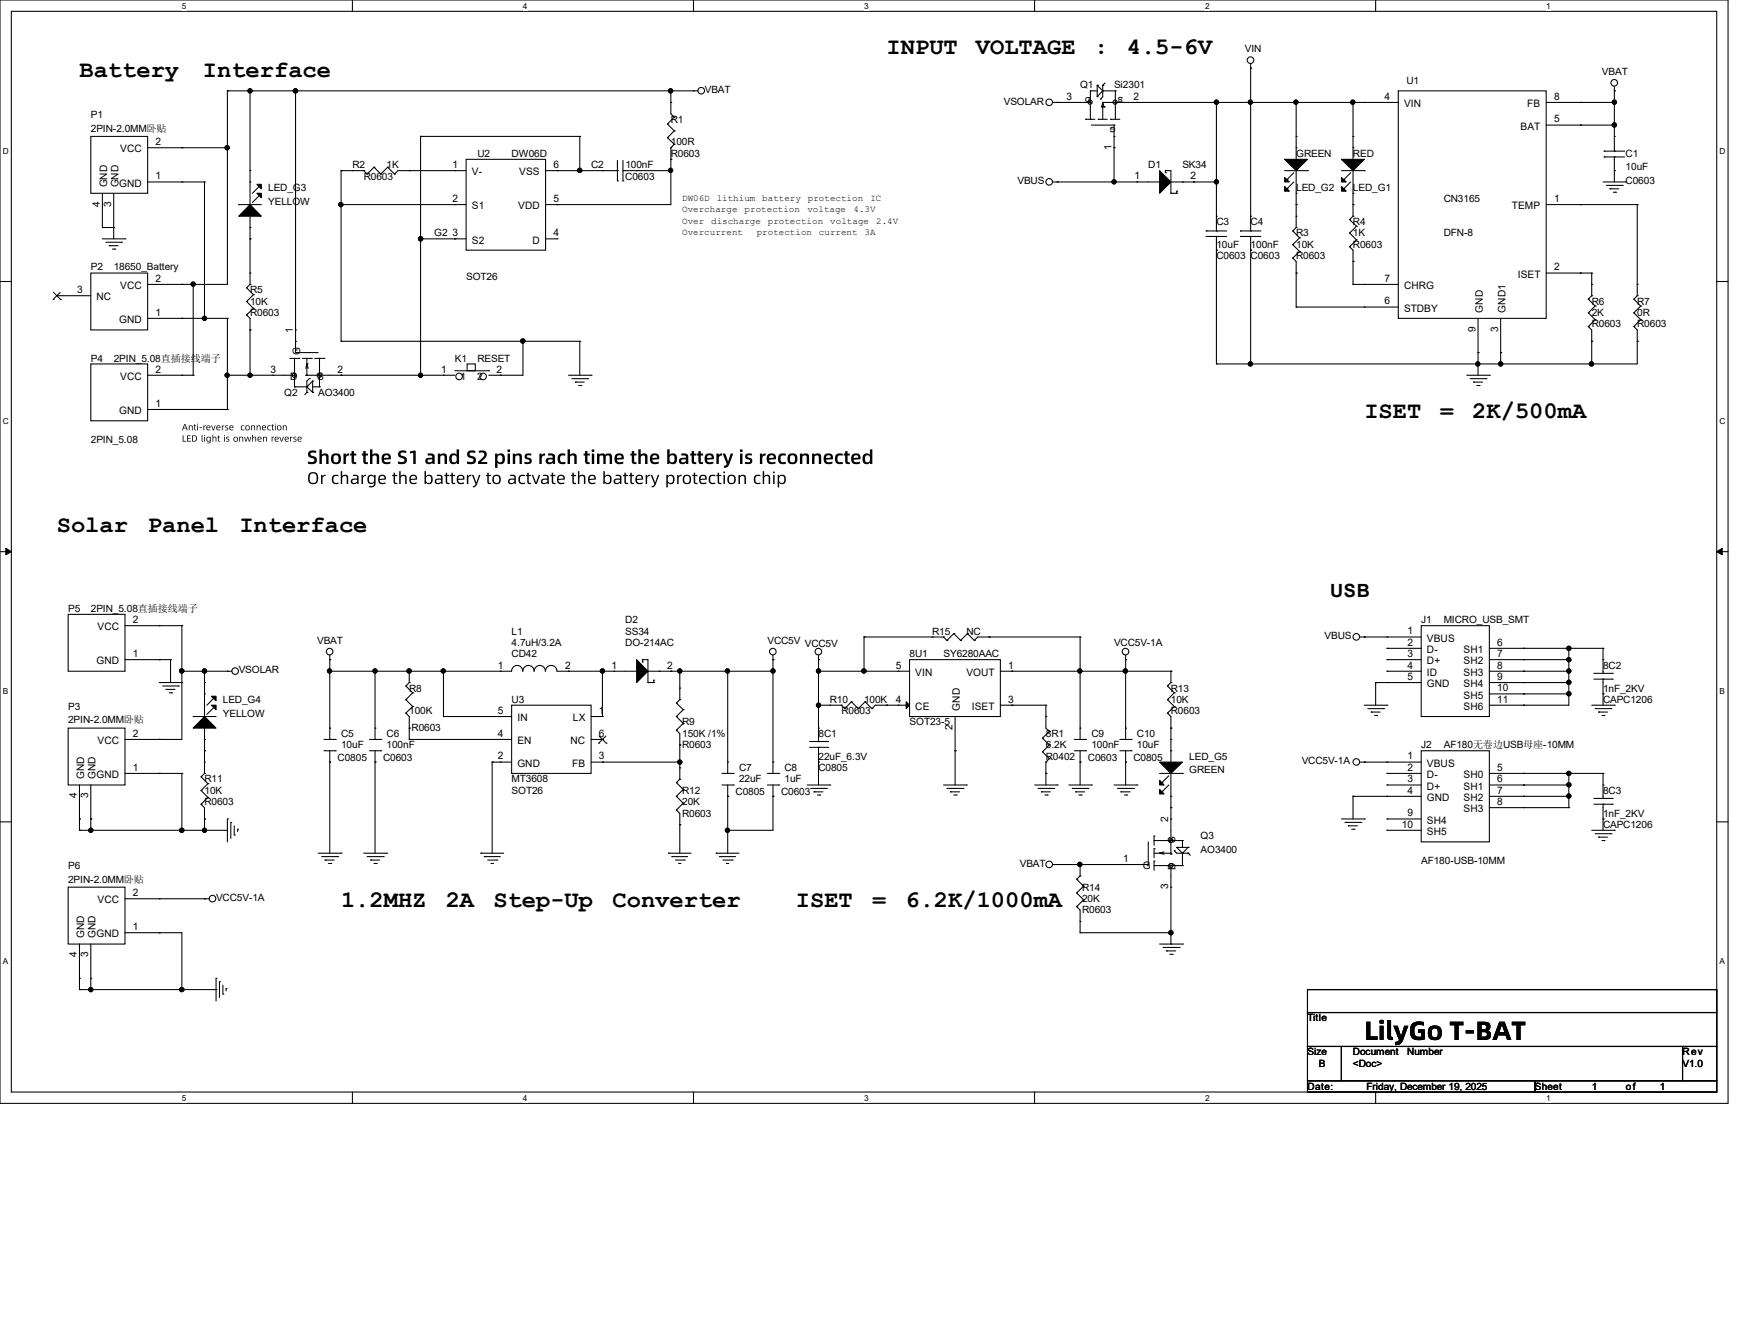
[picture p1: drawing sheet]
<svg xmlns="http://www.w3.org/2000/svg" width="279mm" height="216mm" viewBox="0 0 279 216" stroke-linecap="round" stroke-linejoin="round" font-family="sans-serif">
<defs><g id="words">
<g font-size="3.8">
<text x="142.6" y="8.7">INPUT</text>
<text x="157" y="8.7">VOLTAGE</text>
<text x="176" y="8.7">:</text>
<text x="181.3" y="8.7">4.5-6V</text>
<text x="12.8" y="12.4">Battery</text>
<text x="32.6" y="12.4">Interface</text>
<text x="219.5" y="67.2">ISET</text>
<text x="231.6" y="67.2">=</text>
<text x="236.8" y="67.2">2K/500mA</text>
<text x="9.1" y="85.5">Solar</text>
<text x="23.8" y="85.5">Panel</text>
<text x="38.5" y="85.5">Interface</text>
<text x="54.9" y="145.8">1.2MHZ</text>
<text x="71.7" y="145.8">2A</text>
<text x="79.4" y="145.8">Step-Up</text>
<text x="98.5" y="145.8">Converter</text>
<text x="128" y="145.8">ISET</text>
<text x="140.3" y="145.8">=</text>
<text x="145.7" y="145.8">6.2K/1000mA</text>
</g>
<text font-size="2.9" x="214" y="96">USB</text>
<g font-size="1.7">
<text x="171.5" y="16">3</text>
<text x="182.3" y="16">2</text>
<text x="222.7" y="16">4</text>
<text x="225.8" y="17.2">VIN</text>
<text x="245.7" y="17.2">FB</text>
<text x="250" y="16">8</text>
<text x="25" y="23.3">2</text>
<text x="244.6" y="20.9">BAT</text>
<text x="250" y="19.7">5</text>
<text x="19.3" y="24.5">VCC</text>
<text x="25" y="28.8">1</text>
<text x="72.8" y="27">1</text>
<text x="75.9" y="28.2">V-</text>
<text x="83.5" y="28.2">VSS</text>
<text x="89" y="27">6</text>
<text x="178.8" y="24.1" transform="rotate(-90 178.8 24.1)">1</text>
<text x="182.5" y="28.8">1</text>
<text x="191.5" y="28.8">2</text>
<text x="16" y="33.2" transform="rotate(-90 16 33.2)">4</text>
<text x="17.2" y="30.1" transform="rotate(-90 17.2 30.1)">GND</text>
<text x="17.9" y="33.2" transform="rotate(-90 17.9 33.2)">3</text>
<text x="19.1" y="30.1" transform="rotate(-90 19.1 30.1)">GND</text>
<text x="72.8" y="32.5">2</text>
<text x="75.9" y="33.7">S1</text>
<text x="83.4" y="33.7">VDD</text>
<text x="89" y="32.5">5</text>
<text x="243.2" y="33.7">TEMP</text>
<text x="250" y="32.5">1</text>
<text x="72.8" y="38">3</text>
<text x="75.9" y="39.2">S2</text>
<text x="85.6" y="39.2">D</text>
<text x="89" y="38">4</text>
<text x="12.4" y="47.1">3</text>
<text x="19.3" y="46.5">VCC</text>
<text x="25" y="45.3">2</text>
<text x="222.7" y="45.3">7</text>
<text x="225.8" y="46.5">CHRG</text>
<text x="244.1" y="44.7">ISET</text>
<text x="250" y="43.5">2</text>
<text x="15.5" y="48.3">NC</text>
<text x="19.2" y="51.9">GND</text>
<text x="25" y="50.8">1</text>
<text x="47.1" y="53.6" transform="rotate(-90 47.1 53.6)">1</text>
<text x="222.7" y="48.9">6</text>
<text x="225.8" y="50.1">STDBY</text>
<text x="237.3" y="53.3" transform="rotate(-90 237.3 53.3)">9</text>
<text x="238.5" y="50.2" transform="rotate(-90 238.5 50.2)">GND</text>
<text x="241" y="53.3" transform="rotate(-90 241 53.3)">3</text>
<text x="242.1" y="50.2" transform="rotate(-90 242.1 50.2)">GND1</text>
<text x="25" y="59.9">2</text>
<text x="43.5" y="59.9">3</text>
<text x="48.3" y="57.1" transform="rotate(-90 48.3 57.1)">G</text>
<text x="54.3" y="59.9">2</text>
<text x="70.9" y="59.9">1</text>
<text x="79.9" y="59.9">2</text>
<text x="19.3" y="61.1">VCC</text>
<text x="25" y="65.4">1</text>
<text x="46.7" y="61.1">D</text>
<text x="51" y="61.1">S</text>
<text x="74.1" y="61.1">1</text>
<text x="76.7" y="61.1">2</text>
<text x="19.2" y="66.6">GND</text>
<text x="15.7" y="101.3">VCC</text>
<text x="21.4" y="100.2">2</text>
<text x="226.4" y="102">1</text>
<text x="15.5" y="106.8">GND</text>
<text x="21.4" y="105.6">1</text>
<text x="80.1" y="107.5">1</text>
<text x="90.9" y="107.5">2</text>
<text x="98.4" y="107.5">1</text>
<text x="107.3" y="107.5">2</text>
<text x="144.1" y="107.5">5</text>
<text x="162.2" y="107.5">1</text>
<text x="226.4" y="103.8">2</text>
<text x="226.4" y="105.6">3</text>
<text x="226.4" y="107.5">4</text>
<text x="229.5" y="103.2">VBUS</text>
<text x="229.5" y="105">D-</text>
<text x="229.5" y="106.8">D+</text>
<text x="235.4" y="105">SH1</text>
<text x="235.4" y="106.8">SH2</text>
<text x="240.8" y="103.8">6</text>
<text x="240.8" y="105.6">7</text>
<text x="240.8" y="107.5">8</text>
<text x="144.1" y="112.9">4</text>
<text x="147.2" y="108.7">VIN</text>
<text x="155.4" y="108.7">VOUT</text>
<text x="162.2" y="112.9">3</text>
<text x="226.4" y="109.3">5</text>
<text x="229.5" y="108.7">ID</text>
<text x="229.5" y="110.5">GND</text>
<text x="235.4" y="108.7">SH3</text>
<text x="235.4" y="110.5">SH4</text>
<text x="235.4" y="112.3">SH5</text>
<text x="240.8" y="109.3">9</text>
<text x="240.8" y="111.1">10</text>
<text x="240.8" y="112.9">11</text>
<text x="15.7" y="119.6">VCC</text>
<text x="21.4" y="118.4">2</text>
<text x="80.1" y="118.4">4</text>
<text x="80.1" y="114.8">5</text>
<text x="83.2" y="119.6">EN</text>
<text x="83.2" y="116">IN</text>
<text x="91.8" y="119.6">NC</text>
<text x="92.2" y="116">LX</text>
<text x="96.3" y="118.4">6</text>
<text x="96.3" y="114.8">1</text>
<text x="147.2" y="114.1">CE</text>
<text x="153.2" y="117.3" transform="rotate(-90 153.2 117.3)">2</text>
<text x="154.4" y="114.3" transform="rotate(-90 154.4 114.3)">GND</text>
<text x="156.3" y="114.1">ISET</text>
<text x="235.4" y="114.1">SH6</text>
<text x="13.5" y="125.3" transform="rotate(-90 13.5 125.3)">GND</text>
<text x="15.4" y="125.3" transform="rotate(-90 15.4 125.3)">GND</text>
<text x="21.4" y="123.9">1</text>
<text x="80.1" y="122.1">2</text>
<text x="83.2" y="123.3">GND</text>
<text x="92" y="123.3">FB</text>
<text x="96.3" y="122.1">3</text>
<text x="226.4" y="122.1">1</text>
<text x="226.4" y="123.9">2</text>
<text x="226.4" y="125.8">3</text>
<text x="229.5" y="123.3">VBUS</text>
<text x="229.5" y="125.1">D-</text>
<text x="235.4" y="125.1">SH0</text>
<text x="240.8" y="123.9">5</text>
<text x="240.8" y="125.8">6</text>
<text x="12.4" y="128.4" transform="rotate(-90 12.4 128.4)">4</text>
<text x="14.2" y="128.4" transform="rotate(-90 14.2 128.4)">3</text>
<text x="226.4" y="127.6">4</text>
<text x="226.4" y="131.2">9</text>
<text x="229.5" y="127">D+</text>
<text x="229.5" y="128.8">GND</text>
<text x="235.4" y="127">SH1</text>
<text x="235.4" y="128.8">SH2</text>
<text x="235.4" y="130.6">SH3</text>
<text x="240.8" y="127.6">7</text>
<text x="240.8" y="129.4">8</text>
<text x="187.9" y="132.2" transform="rotate(-90 187.9 132.2)">2</text>
<text x="189.1" y="135.5" transform="rotate(-90 189.1 135.5)">S</text>
<text x="225.5" y="133.1">10</text>
<text x="229.5" y="132.4">SH4</text>
<text x="229.5" y="134.2">SH5</text>
<text x="180.7" y="138.6">1</text>
<text x="183.8" y="139.7">G</text>
<text x="187.9" y="143" transform="rotate(-90 187.9 143)">3</text>
<text x="189.1" y="139.9" transform="rotate(-90 189.1 139.9)">D</text>
<text x="15.7" y="145.2">VCC</text>
<text x="21.4" y="149.5">1</text>
<text x="21.4" y="144.1">2</text>
<text x="12.4" y="153.9" transform="rotate(-90 12.4 153.9)">4</text>
<text x="13.5" y="150.8" transform="rotate(-90 13.5 150.8)">GND</text>
<text x="14.2" y="153.9" transform="rotate(-90 14.2 153.9)">3</text>
<text x="15.4" y="150.8" transform="rotate(-90 15.4 150.8)">GND</text>
</g>
<g font-size="1.6">
<text x="200.2" y="8.4">VIN</text>
<text x="113.4" y="14.9">VBAT</text>
<text x="161.5" y="16.8">VSOLAR</text>
<text x="173.7" y="14.2">Q1</text>
<text x="179.2" y="14.2">Si2301</text>
<text x="226.2" y="13.5">U1</text>
<text x="257.7" y="12">VBAT</text>
<text x="14.6" y="19">P1</text>
<text x="14.6" y="21.2">2PIN-2.0MM卧贴</text>
<text x="107.9" y="19.7">R1</text>
<text x="107.9" y="23.4">100R</text>
<text x="56.7" y="27.1">R2</text>
<text x="58.5" y="28.9">R0603</text>
<text x="62.2" y="27.1">1K</text>
<text x="76.8" y="25.2">U2</text>
<text x="82.3" y="25.2">DW06D</text>
<text x="95.1" y="27.1">C2</text>
<text x="100.6" y="28.9">C0603</text>
<text x="100.6" y="27.1">100nF</text>
<text x="107.9" y="25.2">R0603</text>
<text x="163.7" y="29.6">VBUS</text>
<text x="184.7" y="27.1">D1</text>
<text x="190.2" y="27.1">SK34</text>
<text x="208.5" y="25.2">GREEN</text>
<text x="217.6" y="25.2">RED</text>
<text x="261.5" y="25.2">C1</text>
<text x="261.5" y="27.4">10uF</text>
<text x="261.5" y="29.6">C0603</text>
<text x="43.1" y="30.7">LED_G3</text>
<text x="43.1" y="32.9">YELLOW</text>
<text x="208.5" y="30.7">LED_G2</text>
<text x="217.6" y="30.7">LED_G1</text>
<text x="232.2" y="32.5">CN3165</text>
<text x="69.8" y="38">G2</text>
<text x="195.7" y="36.2">C3</text>
<text x="195.7" y="39.8">10uF</text>
<text x="195.7" y="41.7">C0603 C0603</text>
<text x="201.2" y="36.2">C4</text>
<text x="201.2" y="39.8">100nF</text>
<text x="208.5" y="38">R3</text>
<text x="208.5" y="39.8">10K</text>
<text x="208.5" y="41.7">R0603</text>
<text x="217.6" y="36.2">R4</text>
<text x="217.6" y="38">1K</text>
<text x="217.6" y="39.8">R0603</text>
<text x="232.2" y="38">DFN-8</text>
<text x="14.6" y="43.5">P2</text>
<text x="18.3" y="43.5">18650_Battery</text>
<text x="40.2" y="47.2">R5</text>
<text x="75" y="45">SOT26</text>
<text x="40.2" y="49">10K</text>
<text x="40.2" y="50.8">R0603</text>
<text x="256" y="49">R6</text>
<text x="256" y="50.8">2K</text>
<text x="256" y="52.6">R0603</text>
<text x="263.4" y="49">R7</text>
<text x="263.4" y="50.8">0R</text>
<text x="263.4" y="52.6">R0603</text>
<text x="14.6" y="58.1">P4</text>
<text x="18.3" y="58.1">2PIN_5.08直插接线端子</text>
<text x="73.2" y="58.1">K1</text>
<text x="76.8" y="58.1">RESET</text>
<text x="45.7" y="63.6">Q2</text>
<text x="51.2" y="63.6">AO3400</text>
<text x="14.6" y="71.3">2PIN_5.08</text>
<text x="11" y="98.3">P5</text>
<text x="14.6" y="98.3">2PIN_5.08直插接线端子</text>
<text x="100.6" y="100.2">D2</text>
<text x="228.6" y="100.2">J1</text>
<text x="232.2" y="100.2">MICRO_USB_SMT</text>
<text x="51" y="103.5">VBAT</text>
<text x="82.3" y="102">L1</text>
<text x="82.3" y="103.8">4.7uH/3.2A</text>
<text x="82.3" y="105.7">CD42</text>
<text x="100.6" y="102">SS34</text>
<text x="100.6" y="103.8">DO-214AC</text>
<text x="123.4" y="103.5">VCC5V</text>
<text x="129.5" y="104">VCC5V</text>
<text x="146.3" y="105.7">8U1</text>
<text x="149.9" y="102">R15</text>
<text x="151.8" y="105.7">SY6280AAC</text>
<text x="155.5" y="102">NC</text>
<text x="179.2" y="103.8">VCC5V-1A</text>
<text x="213.1" y="102.7">VBUS</text>
<text x="257.8" y="107.5">8C2</text>
<text x="35.9" y="113">LED_G4</text>
<text x="38.4" y="108.2">VSOLAR</text>
<text x="65.8" y="111.2">R8</text>
<text x="82.3" y="113">U3</text>
<text x="133.5" y="113">R10</text>
<text x="139" y="113">100K</text>
<text x="188.3" y="111.2">R13</text>
<text x="188.3" y="113">10K</text>
<text x="257.8" y="111.2">1nF_2KV</text>
<text x="257.8" y="113">CAPC1206</text>
<text x="11" y="114.1">P3</text>
<text x="11" y="116.3">2PIN-2.0MM卧贴</text>
<text x="35.9" y="115.2">YELLOW</text>
<text x="54.9" y="118.5">C5</text>
<text x="62.2" y="118.5">C6</text>
<text x="65.8" y="114.8">100K</text>
<text x="66.2" y="117.6">R0603</text>
<text x="109.7" y="116.6">R9</text>
<text x="109.7" y="118.5">150K /1%</text>
<text x="131.7" y="118.5">8C1</text>
<text x="135.3" y="114.8">R0603</text>
<text x="146.3" y="116.6">SOT23-5</text>
<text x="168.2" y="118.5">8R1</text>
<text x="175.6" y="118.5">C9</text>
<text x="182.9" y="118.5">C10</text>
<text x="188.3" y="114.8">R0603</text>
<text x="32.9" y="125.8">R11</text>
<text x="54.3" y="122.3">C0805</text>
<text x="54.9" y="120.3">10uF</text>
<text x="61.6" y="122.3">C0603</text>
<text x="62.2" y="120.3">100nF</text>
<text x="82.3" y="125.8">MT3608</text>
<text x="109.7" y="120.3">R0603</text>
<text x="118.9" y="124">C7</text>
<text x="118.9" y="125.8">22uF</text>
<text x="126.2" y="124">C8</text>
<text x="126.2" y="125.8">1uF</text>
<text x="131.7" y="122.1">22uF_6.3V</text>
<text x="131.7" y="124">C0805</text>
<text x="168.2" y="120.3">6.2K</text>
<text x="168.2" y="122.1">R0402</text>
<text x="175" y="122.3">C0603</text>
<text x="175.6" y="120.3">100nF</text>
<text x="182.3" y="122.3">C0805</text>
<text x="182.9" y="120.3">10uF</text>
<text x="191.3" y="122.1">LED_G5</text>
<text x="191.3" y="124.3">GREEN</text>
<text x="209.4" y="122.9">VCC5V-1A</text>
<text x="228.6" y="120.3">J2</text>
<text x="232.2" y="120.3">AF180无卷边USB母座-10MM</text>
<text x="32.9" y="127.6">10K</text>
<text x="32.9" y="129.5">R0603</text>
<text x="82.3" y="127.6">SOT26</text>
<text x="109.7" y="127.6">R12</text>
<text x="109.7" y="129.5">20K</text>
<text x="109.7" y="131.3">R0603</text>
<text x="118.3" y="127.8">C0805</text>
<text x="125.6" y="127.8">C0603</text>
<text x="257.8" y="127.6">8C3</text>
<text x="257.8" y="131.3">1nF_2KV</text>
<text x="193.1" y="134.9">Q3</text>
<text x="193.1" y="137.1">AO3400</text>
<text x="257.8" y="133.1">CAPC1206</text>
<text x="11" y="139.7">P6</text>
<text x="11" y="141.9">2PIN-2.0MM卧贴</text>
<text x="164" y="139.3">VBAT</text>
<text x="174.1" y="143.2">R14</text>
<text x="228.6" y="138.9">AF180-USB-10MM</text>
<text x="34.8" y="144.8">VCC5V-1A</text>
<text x="174.1" y="145">20K</text>
<text x="174.1" y="146.8">R0603</text>
<text x="210.3" y="164.2">Title</text>
<text x="210.3" y="169.7">Size</text>
<text x="212.1" y="171.5">B</text>
<text x="217.6" y="169.7">Document</text>
<text x="217.6" y="171.5">&lt;Doc&gt;</text>
<text x="226.4" y="169.7">Number</text>
<text x="270.6" y="171.5">V1.0</text>
<text x="270.7" y="169.7">Rev</text>
<text x="210.3" y="175.2">Date:</text>
<text x="219.8" y="175.2">Friday, December 19, 2025</text>
<text x="246.9" y="175.2">Sheet</text>
<text x="256" y="175.2">1</text>
<text x="261.5" y="175.2">of</text>
<text x="267" y="175.2">1</text>
</g>
<g font-size="1.5">
<text x="175.4" y="15.6" transform="rotate(-180 175.4 15.6)">D</text>
<text x="180.7" y="15.6" transform="rotate(-180 180.7 15.6)">S</text>
<text x="179.4" y="20.4" transform="rotate(-180 179.4 20.4)">G</text>
<text x="109.7" y="32.3">DW06D</text>
<text x="109.7" y="34.1">Overcharge</text>
<text x="109.7" y="36">Over</text>
<text x="114.4" y="36">discharge</text>
<text x="115.3" y="32.3">lithium</text>
<text x="119.8" y="34.1">protection</text>
<text x="122.6" y="32.3">battery</text>
<text x="123.5" y="36">protection</text>
<text x="129.9" y="34.1">voltage</text>
<text x="129.9" y="32.3">protection</text>
<text x="133.6" y="36">voltage</text>
<text x="137.3" y="34.1">4.3V</text>
<text x="140" y="32.3">IC</text>
<text x="140.9" y="36">2.4V</text>
<text x="109.7" y="37.8">Overcurrent</text>
<text x="121.7" y="37.8">protection</text>
<text x="131.7" y="37.8">current</text>
<text x="139.1" y="37.8">3A</text>
</g>
<g font-size="1.3">
<text x="29.3" y="1.4">5</text>
<text x="84.1" y="1.4">4</text>
<text x="139" y="1.4">3</text>
<text x="193.8" y="1.4">2</text>
<text x="248.7" y="1.4">1</text>
<text x=".5" y="24.7">D</text>
<text x="276.6" y="24.7">D</text>
<text x=".5" y="68.2">C</text>
<text x="276.6" y="68.2">C</text>
<text x=".5" y="111.6">B</text>
<text x="276.6" y="111.6">B</text>
<text x=".5" y="155">A</text>
<text x="276.6" y="155">A</text>
<text x="29.3" y="177">5</text>
<text x="84.1" y="177">4</text>
<text x="139" y="177">3</text>
<text x="193.8" y="177">2</text>
<text x="248.7" y="177">1</text>
</g>
</g></defs>
<path d="M0 0h278v177.4h-278zM1.8 1.8h274.3v173.8h-274.3z" fill="none" stroke="#000" stroke-width=".17"/>
<g fill="#fff">
<path d="M29.3 .2h.7v1.5h-.7z"/>
<path d="M29.3 175.8h.7v1.4h-.7z"/>
</g>
<path d="M56.7 0v1.8M56.7 175.6v1.8" fill="none" stroke="#000" stroke-width=".17"/>
<g fill="#fff">
<path d="M84.1 .2h.7v1.5h-.7z"/>
<path d="M84.1 175.8h.7v1.4h-.7z"/>
</g>
<path d="M111.5 0v1.8M111.5 175.6v1.8" fill="none" stroke="#000" stroke-width=".17"/>
<g fill="#fff">
<path d="M139 .2h.7v1.5h-.7z"/>
<path d="M139 175.8h.7v1.4h-.7z"/>
</g>
<path d="M166.4 0v1.8M166.4 175.6v1.8" fill="none" stroke="#000" stroke-width=".17"/>
<g fill="#fff">
<path d="M193.8 .2h.8v1.5h-.8z"/>
<path d="M193.8 175.8h.8v1.4h-.8z"/>
</g>
<path d="M221.3 0v1.8M221.3 175.6v1.8" fill="none" stroke="#000" stroke-width=".17"/>
<g fill="#fff">
<path d="M248.7 .2h.7v1.5h-.7z"/>
<path d="M248.7 175.8h.7v1.4h-.7z"/>
<path d="M.5 23.5h.9v1.5h-.9z"/>
<path d="M276.6 23.5h.9v1.5h-.9z"/>
<path d="M.5 67h.9v1.5h-.9z"/>
<path d="M276.6 67h.9v1.5h-.9z"/>
</g>
<path d="M0 45.3h1.8M276.1 45.3h1.9" fill="none" stroke="#000" stroke-width=".17"/>
<g fill="#fff">
<path d="M.5 110.4h.8v1.5h-.8z"/>
<path d="M276.6 110.4h.9v1.5h-.9z"/>
</g>
<path d="M0 88.7h1.8M276.1 88.7h1.9" fill="none" stroke="#000" stroke-width=".17"/>
<path d="M.9 88.1l.9 .6-.9 .5zM276.1 88.7l.9-.6v1.1z" fill="#000" stroke="#000" stroke-width=".16"/>
<g fill="#fff">
<path d="M.5 153.8h.8v1.5h-.8z"/>
<path d="M276.6 153.8h.9v1.5h-.9z"/>
</g>
<g fill="none" stroke="#000" stroke-width=".17">
<path d="M36.6 14.6h.1M36.6 14.6v31.1h-12.9M36.6 14.6h75.7M40.2 14.6h.1M40.2 14.6v18.3M47.5 14.6h.1M47.5 14.6v42.1M107.4 19.9h.1M107.4 19.9l1.1 1.1M107.9 14.6h.1M107.9 16.5h.1M107.9 14.6v3.7l.6 .5"/>
<path d="M108.5 18.8h.1M108.5 18.8l-1.1 1.1M111.5 14.6h.1M169.3 16.5h6.1M170.1 16.5h.1M171.9 16.5h.1M174.6 19.2h.1M174.6 19.2h1.5M175.4 14.6h.1M175.4 19.2h.1M175.4 16.5h.1M175.4 14.6h1.1"/>
<path d="M175.4 14.6v4.6M176.5 13.7h.1M176.5 15.5h.1M176.5 13.7v1.8M176.5 13.7l.9 .9M176.7 19.2h.1M176.7 19.2h1.4M177 15.9h.1M177.2 17.2h.1M177.2 17.2h.4M177.4 13.7h.1M177.4 14.6h.1"/>
<path d="M177.4 16.5h.1M177.4 16.5h47.5M177.4 14.6h2M177.4 13.7v1.8l-.4 .4M177.4 16.5v2.7M177.4 14.6l-.9 .9M177.4 16.5l.2 .7M177.4 16.5l-.2 .7M177.6 17.2h.1M177.8 13.3l-.4 .4M178.6 19.2h.1M178.6 19.2h1.5"/>
<path d="M179.4 14.6h.1M179.4 16.5h.1M179.4 14.6v4.6M182.9 16.5h.1M195.7 16.5h.1M195.7 16.5v20.6M201.2 11h.1M201.2 16.5h.1M201.2 10.2v26.9M208.5 16.5h.1M208.5 16.5v9.1M217.6 16.5h.1"/>
<path d="M217.6 16.5v9.1M219.5 16.5h.1M224.9 14.6h23.8v36.6h-23.8zM248.7 16.5h11M254.2 16.5h.1M259.7 14.6h.1M259.7 16.5h.1M259.7 13.9v10.4M14.6 21.9h9.1v9.2h-9.1zM16.5 36.6h.1M16.5 38.4h3.6M16.5 36.6h1.8"/>
<path d="M16.5 31.1v5.5M17 38.9h2.6M17.6 39.5h.1M17.6 39.5h1.4M18.3 36.6h.1M18.3 31.1v7.3M19.6 38.9h.1M20.1 38.4h.1M23.7 29.3h9.2M23.7 23.7h12.9M29.3 23.7h.1M29.3 29.3h.1"/>
<path d="M32.9 29.3h.1M32.9 29.3v21.9M36.6 23.7h.1M38.4 32.9h.1M38.4 32.9h3.6M40.2 38.4h.1M40.2 36.6h.1M40.2 29.3h.1M40.2 27.4h.1M40.2 34.8v10.9M41.7 31.5h.1M41.7 30h.1"/>
<path d="M41.7 31.5l-1.1 1.1M41.7 30l-1.1 1.1M54.9 32.9h.1M54.9 27.4h.1M54.9 32.9h20.1M54.9 27.4h3.6M54.9 27.4v27.5M56.7 27.4h.1M58.5 27.4h.1M58.5 27.4l.6 .6M59.1 28h.1M60.2 26.9h.1"/>
<path d="M60.2 26.9l1.1 1.1M60.2 26.9l-1.1 1.1M61.3 28h.1M62.4 26.9h.1M62.4 26.9l1.1 1.1M62.4 26.9l-1.1 1.1M63.5 28h.1M65.8 27.4h.1M67.6 21.9h.1M67.6 38.4h.1M67.6 38.4h7.4M67.6 21.9v38.4"/>
<path d="M67.6 21.9h25.7M73.2 38.4h.1M73.2 27.4h.1M73.2 32.9h.1M75 25.6h12.8v14.6h-12.8zM75 27.4h-11l-.5 .6M87.8 38.4h1.8M87.8 27.4h11.5M89.6 27.4h.1M89.6 32.9h.1M89.6 38.4h.1M93.3 21.9h.1"/>
<path d="M93.3 27.4h.1M93.3 21.9v5.5M96.9 27.4h.1M99.3 29.1h.1M99.3 27.4h.1M99.3 25.8v3.3M100.2 27.4h.1M100.2 29.1h.1M100.2 27.4h7.7M100.2 25.8v3.3M102.4 27.4h.1M107.4 22.1h.1"/>
<path d="M107.4 22.1l1.1 1.1M107.9 27.4h.1M107.9 25.6h.1M107.9 23.7h.1M107.9 23.7v9.2h-20.1M108.5 21h.1M108.5 23.2h.1M108.5 21l-1.1 1.1M108.5 23.2l-.6 .5M169.3 29.3h17.2M170.1 29.3h.1M175.6 20.1h3.6"/>
<path d="M179.2 23.7h.1M179.2 29.3h.1M179.2 20.1h.1M179.2 21.9h.1M179.2 20.1v9.2M182.9 29.3h.1M186.5 29.3h.1M187.5 27.4h.1M187.5 27.8h.1M187.5 27.4h.8v3.7M187.5 27.4v.4M188.3 31.1h.1"/>
<path d="M188.3 29.3h7.4M188.3 31.1h1M189.3 31.1h.1M189.3 30.7h.1M189.3 30.7v.4M190.2 29.3h.1M192 29.3h.1M194 37.1h.1M194 38h.1M194 37.1h3.3M194 38h3.3M195.7 29.3h.1"/>
<path d="M195.7 38h.1M195.7 37.1h.1M195.7 34.8h.1M195.7 38v20.5M199.5 37.1h.1M199.5 38h.1M199.5 37.1h3.3M199.5 38h3.3M201.2 38h.1M201.2 37.1h.1M201.2 34.8h.1M201.2 38v20.5"/>
<path d="M206.6 27.4h3.7M207 28.9h.1M207 30.4h.1M207.9 39.3h.1M207.9 37.1h.1M207.9 39.3l1.1 1.1M207.9 37.1l1.1 1.1M208.1 27.8l-1.1 1.1M208.1 29.3l-1.1 1.1M208.5 32.9h.1M208.5 36.6h.1M208.5 34.8h.1"/>
<path d="M208.5 23.7h.1M208.5 31.1h.1M208.5 21.9h.1M208.5 27.4v9.2M208.5 36.6l-.6 .5M209 38.2h.1M209 38.2l-1.1 1.1M210.3 27.4h.1M215.8 27.4h3.7M216.2 28.9h.1M216.2 30.4h.1M217.1 39.7h.1"/>
<path d="M217.1 37.5h.1M217.1 35.3h.1M217.1 39.7l.5 .5v5.5M217.1 37.5l1.1 1.1M217.1 35.3l1.1 1.1M217.3 27.8l-1.1 1.1M217.3 29.3l-1.1 1.1M217.6 34.8h.1M217.6 32.9h.1M217.6 23.7h.1M217.6 31.1h.1M217.6 21.9h.1"/>
<path d="M217.6 27.4v7.4M217.6 34.8l-.5 .5M218.2 38.6h.1M218.2 36.4h.1M218.2 38.6l-1.1 1.1M218.2 36.4l-1.1 1.1M219.5 27.4h.1M248.7 32.9h14.7M248.7 20.1h11M254.2 32.9h.1M254.2 20.1h.1M257.9 29.3h3.6"/>
<path d="M258 24.3h.1M258 25.2h.1M258 24.3h3.3M258 25.2h3.3M258.4 29.8h2.5M259 30.4h.1M259 30.4h1.4M259.5 30.9h.4M259.7 20.1h.1M259.7 27.4h.1M259.7 25.2h.1M259.7 24.3h.1"/>
<path d="M259.7 21.9h.1M259.7 25.2v4.1M259.9 30.9h.1M260.9 29.8h.1M261.5 29.3h.1M263.4 32.9h.1M263.4 32.9v14.6M9.1 47.5h.1M9.1 47.5h5.5M14.6 58.5h9.1v9.1h-9.1zM14.6 43.9h9.1v9.1h-9.1zM18.1 40h.4"/>
<path d="M18.5 40h.1M23.7 51.2h12.9M29.3 51.2h.1M29.3 45.7h.1M31.1 45.7h.1M31.1 45.7v14.6M32.9 51.2h.1M36.6 51.2h.1M36.6 51.2v14.6M39.7 50.6h.1M39.7 48.5h.1M39.7 46.3h.1"/>
<path d="M39.7 50.6l.5 .6v9.1M39.7 48.5l1.1 1.1M39.7 46.3l1.1 1.1M40.2 53h.1M40.2 45.7h.1M40.2 43.9h.1M40.2 45.7l-.5 .6M40.8 49.6h.1M40.8 47.4h.1M40.8 49.6l-1.1 1M40.8 47.4l-1.1 1.1M46.6 57.6h1.5"/>
<path d="M47.4 57.6v4.6M47.5 56.7h.1M47.5 54.9h.1M47.5 53h.1M47.5 56.7h3.7M48.1 57.6h.1M48.6 57.6h1.5M49.4 58.5h.1M49.4 57.6v2.7M49.4 58.5l.2 .7M49.4 58.5l-.2 .7M50.1 57.6h.1"/>
<path d="M50.6 57.6h1.5M51.4 57.6h.1M51.4 57.6v4.6M52.1 57.6h.1M54.9 54.9h.1M54.9 54.9h38.4M73.2 59.6h5.4M75.1 58.5h1.4v1.1h-1.4zM78.6 59.6h.1M84.1 54.9h.1M84.1 54.9v5.4h-5.5M93.3 54.9h.1"/>
<path d="M93.3 54.9v5.4M195.7 40.2h.1M195.7 58.5h.1M201.2 40.2h.1M201.2 58.5h.1M207.9 41.5h.1M207.9 41.5l.6 .5v7.4M208.5 49.4h.1M208.5 43.9h.1M208.5 49.4h16.4M209 40.4h.1M209 40.4l-1.1 1.1"/>
<path d="M217.6 42h.1M217.6 45.7h.1M217.6 45.7h7.3M219.5 45.7h.1M219.5 49.4h.1M237.7 56.7h.1M237.7 58.5h.1M237.7 51.2v9.1M241.4 56.7h.1M241.4 58.5h.1M241.4 51.2v7.3M248.7 43.9h7.3"/>
<path d="M254.2 43.9h.1M255.5 52.5h.1M255.5 50.3h.1M255.5 48.1h.1M255.5 52.5l.5 .5v5.5M255.5 50.3l1.1 1.1M255.5 48.1l1.1 1.1M256 43.9h.1M256 54.9h.1M256 58.5h.1M256 47.5h.1M256 45.7h.1"/>
<path d="M256 43.9v3.6M256 47.5l-.5 .6M256.6 51.4h.1M256.6 49.2h.1M256.6 51.4l-1.1 1.1M256.6 49.2l-1.1 1.1M262.8 52.5h.1M262.8 50.3h.1M262.8 48.1h.1M262.8 52.5l.6 .5v5.5h-67.7M262.8 50.3l1.1 1.1M262.8 48.1l1.1 1.1"/>
<path d="M263.4 54.9h.1M263.4 47.5h.1M263.4 45.7h.1M263.4 47.5l-.6 .6M263.9 51.4h.1M263.9 49.2h.1M263.9 51.4l-1.1 1.1M263.9 49.2l-1.1 1.1M23.7 60.3h7.4M23.7 65.8h12.9M29.3 65.8h.1M29.3 60.3h.1"/>
<path d="M31.1 60.3h.1M36.6 60.3h.1M36.6 65.8h.1M36.6 60.3h10.8M40.2 60.3h.1M43.9 60.3h.1M47.4 62.2h.1M47.4 60.3h.1M47.4 62.2h2M49.2 60.3h.1M49.2 60.3h2M49.4 63.1h.1"/>
<path d="M49.4 62.2h.1M49.4 60.3h.1M49.4 63.1l-.4 .4M49.4 62.2l.9 .9M49.7 60.9h.1M49.7 60.9l-.3 .4v1.8M50.3 63.1h.1M50.3 61.3h.1M50.3 62.2h1.1M50.3 61.3v1.8M50.3 61.3l-.9 .9M51.4 62.2h.1"/>
<path d="M51.4 60.3h.1M51.4 60.3h21.8M54.9 60.3h.1M67.6 60.3h.1M71.3 60.3h.1M80.5 60.3h.1M91.4 60.3h3.7M92 60.9h2.5M92.5 61.4h.1M92.5 61.4h1.5M93.1 62h.3M93.4 62h.1"/>
<path d="M94.5 60.9h.1M95.1 60.3h.1M235.9 60.3h3.7M236.5 60.9h2.5M237 61.4h.1M237 61.4h1.5M237.5 62h.4M237.9 62h.1M239 60.9h.1M239.6 60.3h.1M11 98.8h9.1v9.1h-9.1zM11 117.1h9.1v9.1h-9.1z"/>
<path d="M20.1 106h7.3M20.1 100.6h9.2M25.6 118.9h.1M25.6 106h.1M25.6 100.6h.1M25.6 109.7h3.7M26.2 110.3h2.5M26.7 110.8h.1M26.7 110.8h1.5M27.2 111.4h.4M27.4 106h.1M27.4 106v3.7"/>
<path d="M27.6 111.4h.1M28.7 110.3h.1M29.3 107.9h.1M29.3 100.6h.1M29.3 109.7h.1M29.3 107.9h8M29.3 100.6v18.3h-9.2M31.1 115.2h.1M31.1 115.2h3.7M32.9 107.9h.1M32.9 118.9h.1M32.9 111.5h.1"/>
<path d="M32.9 109.7h.1M32.9 107.9v7.3M32.9 117.1v7.2M34.4 113.7h.1M34.4 112.3h.1M34.4 113.7l-1.1 1.2M34.4 112.3l-1.1 1.1M36.6 107.9h.1M52.1 118.9h1.8M53 107.9h.1M53 106h.1M53 117.1h.1"/>
<path d="M53 105.3v13.6M53.9 118.9h.1M59.4 118.9h1.9M60.3 107.9h.1M60.3 117.1h.1M60.3 107.9v11M61.3 118.9h.1M65.3 114.6h.1M65.3 112.5h.1M65.3 110.3h.1M65.3 114.6l.5 .6v3.7M65.3 112.5l1.1 1.1"/>
<path d="M65.3 110.3l1.1 1.1M65.8 107.9h.1M65.8 118.9h.1M65.8 117.1h.1M65.8 109.7h.1M65.8 118.9h16.5M65.8 107.9v1.8M65.8 109.7l-.5 .6M66.4 113.6h.1M66.4 111.4h.1M66.4 113.6l-1.1 1M66.4 111.4l-1.1 1.1"/>
<path d="M71.3 107.9h.1M71.3 115.2h.1M71.3 107.9v7.3M71.3 115.2h11M80.5 107.9h.1M80.5 118.9h.1M80.5 115.2h.1M82.3 113.4h12.8v10.9h-12.8zM84.1 107.9a.89 .89 0 0 0-.9-.9 .89 .89 0 0 0-.9 .9h-29.3M85.9 107.9a.89 .89 0 0 0-.9-.9 .89 .89 0 0 0-.9 .9M87.7 107.9a.89 .89 0 0 0-.9-.9 .89 .89 0 0 0-.9 .9M89.6 107.9a.91 .91 0 0 0-.9-.9 .91 .91 0 0 0-.9 .9"/>
<path d="M89.6 107.9h12.8M91.4 107.9h.1M95.1 118.9h1.8M95.1 115.2h1.8M96.9 107.9h.1M96.9 118.9h.1M96.9 115.2h.1M96.9 107.9v7.3M98.8 107.9h.1M102.4 107.9h.1M103.3 106h.1M103.3 106.4h.1"/>
<path d="M103.3 106h.9v3.7M103.3 106v.4M104.2 109.7h.1M104.2 107.9h20.1M104.2 109.7h1M105.2 109.7h.1M105.2 109.3h.1M105.2 109.3v.4M106 107.9h.1M107.9 107.9h.1M108.8 117.4h.1M108.8 115.2h.1"/>
<path d="M108.8 113h.1M108.8 117.4l.5 .5v7.4M108.8 115.2l1.1 1.1M108.8 113l1.1 1.1M109.3 107.9h.1M109.3 119.8h.1M109.3 112.5h.1M109.3 110.6h.1M109.3 107.9v4.6M109.3 112.5l-.5 .5M109.9 116.3h.1M109.9 114.1h.1"/>
<path d="M109.9 116.3l-1.1 1.1M109.9 114.1l-1.1 1.1M117.1 107.9h.1M117.1 107.9v16.4M124.3 106h.1M124.3 107.9h.1M124.3 105.3v19M130.2 119.2h2.9M131.7 106h.1M131.7 107.9h.1M131.7 113.4h.1M131.7 119.2h.1"/>
<path d="M131.7 117.1h.1M131.7 107.9h14.6M131.7 113.4h3.6M131.7 105.3v13.9M133.1 119.2h.1M133.5 113.4h.1M135.3 113.4h.1M135.3 113.4l.6 .5M135.9 113.9h.1M136.9 112.8h.1M136.9 112.8l1.1 1.1M136.9 112.8l-1 1.1"/>
<path d="M138 113.9h.1M139 107.9h.1M139 102.4h.1M139 102.4h12.8M139 102.4v5.5M139.1 112.8h.1M139.1 112.8l1.2 1.1M139.1 112.8l-1.1 1.1M140.3 113.9h.1M142.6 113.4h.1M144.5 113.4h.1M144.5 107.9h.1"/>
<path d="M146.3 106h14.6v9.2h-14.6zM146.3 113.4h-5.5l-.5 .5M149.9 102.4h.1M151.8 102.4h.1M151.8 102.4l.5 .6M152.3 103h.1M153.4 101.9h.1M153.4 101.9l1.1 1.1M153.4 101.9l-1.1 1.1M153.6 115.2v11M154.5 103h.1M155.6 101.9h.1"/>
<path d="M155.6 101.9l1.1 1.1M155.6 101.9l-1.1 1.1M156.7 103h.1M159.1 102.4h.1M160.9 107.9h27.4M160.9 113.4h7.3M162.8 113.4h.1M162.8 107.9h.1M167.7 118.7h.1M167.7 118.7l1.1 1.1M168.2 113.4h.1M168.2 115.2h.1"/>
<path d="M168.2 113.4v3.7l.6 .5M168.8 117.6h.1M168.8 119.8h.1M168.8 117.6l-1.1 1.1M168.8 119.8l-1.1 1.1M172.8 118.9h1.8M173.7 107.9h.1M173.7 102.4h.1M173.7 117.1h.1M173.7 102.4h-16.4l-.6 .6M173.7 102.4v16.5M174.6 118.9h.1"/>
<path d="M180.1 118.9h1.8M181.1 106h.1M181.1 107.9h.1M181.1 117.1h.1M181.1 105.3v13.6M181.9 118.9h.1M187.8 114.6h.1M187.8 112.5h.1M187.8 110.3h.1M187.8 114.6l.5 .6v7.3M187.8 112.5l1.1 1.1M187.8 110.3l1.1 1.1"/>
<path d="M188.3 117.1h.1M188.3 107.9h.1M188.3 109.7h.1M188.3 118.9h.1M188.3 107.9v1.8M188.3 109.7l-.5 .6M188.9 113.6h.1M188.9 111.4h.1M188.9 113.6l-1.1 1M188.9 111.4l-1.1 1.1M218.7 102.4h9.9M219.5 102.4h.1"/>
<path d="M219.5 113.4h3.6M220 113.9h2.5M220.6 114.5h.1M220.6 114.5h1.4M221.1 115h.3M221.3 109.7h.1M221.3 109.7h7.3M221.3 109.7v3.7M221.4 115h.1M222.5 113.9h.1M223.1 113.4h.1M223.1 102.4h.1"/>
<path d="M223.1 104.2h.1M223.1 106h.1M223.1 107.9h.1M223.1 109.7h.1M223.1 107.9h5.5M223.1 104.2h5.5M223.1 106h5.5M228.6 100.6h11v14.6h-11zM239.6 107.9h12.7M239.6 104.2h18.3M239.6 106h12.7M239.6 109.7h12.7"/>
<path d="M239.6 111.5h12.7M245.1 104.2h.1M245.1 106h.1M245.1 107.9h.1M245.1 109.7h.1M245.1 111.5h.1M245.1 113.4h.1M252.3 106h.1M252.3 107.9h.1M252.3 111.5h.1M252.3 109.7h.1M252.3 104.2h.1"/>
<path d="M252.3 104.2v9.2h-12.7M256 113.4h3.7M256.4 109.2h2.9M256.4 108.2h2.9M256.6 113.9h2.5M257.1 114.5h.1M257.1 114.5h1.5M257.7 115h.3M257.9 111.5h.1M257.9 104.2h.1M257.9 108.2h.1M257.9 109.2h.1"/>
<path d="M257.9 106h.1M257.9 104.2v4M257.9 109.2v4.2M258 115h.1M259.1 113.9h.1M259.3 109.2h.1M259.3 108.2h.1M259.7 113.4h.1M0 132.1h1.8M12.8 133.5h.1M12.8 131.7h.1M12.8 133.5h23.8"/>
<path d="M12.8 126.2v7.3M14.6 133.5h.1M14.6 131.7h.1M14.6 126.2v7.3M20.1 124.3h9.2M25.6 124.3h.1M29.3 124.3h.1M29.3 133.5h.1M29.3 124.3v9.2M32.3 129.3h.1M32.3 127.1h.1M32.3 124.9h.1"/>
<path d="M32.3 129.3l.6 .5v3.7M32.3 127.1l1.1 1.1M32.3 124.9l1.1 1.1M32.9 120.7h.1M32.9 131.7h.1M32.9 133.5h.1M32.9 124.3h.1M32.9 122.5h.1M32.9 124.3l-.6 .6M33.4 128.2h.1M33.4 126h.1M33.4 128.2l-1.1 1.1"/>
<path d="M33.4 126l-1.1 1.1M36.6 131.7h.1M36.6 131.7v3.6M37.1 132.2h.1M37.1 132.2v2.6M37.7 134.2h.1M37.7 132.8v1.4M38.2 133.3h.1M38.2 133.3v.4M51.2 137.2h3.7M51.7 137.7h2.6M52.1 120.7h1.8"/>
<path d="M52.3 138.3h.1M52.3 138.3h1.5M52.8 138.8h.4M53 122.5h.1M53 120.7v16.5M53.2 138.8h.1M53.9 120.7h.1M54.3 137.7h.1M54.9 137.2h.1M58.5 137.2h3.7M59.1 137.7h2.5M59.4 120.7h1.9"/>
<path d="M59.6 138.3h.1M59.6 138.3h1.5M60.2 138.8h.3M60.3 122.5h.1M60.3 120.7v16.5M60.5 138.8h.1M61.3 120.7h.1M61.6 137.7h.1M62.2 137.2h.1M77.3 137.2h.1M77.3 137.2h3.7M77.9 137.7h.1"/>
<path d="M77.9 137.7h2.6M78.4 138.3h1.5M79 138.8h.1M79 138.8h.4M79.2 122.5h.1M79.2 122.5h3.1M79.2 122.5v14.7M79.9 138.3h.1M80.5 122.5h.1M95.1 122.5h14.2M96.9 122.5h.1M107.5 137.2h.1"/>
<path d="M107.5 137.2h3.7M108.1 137.7h.1M108.1 137.7h2.5M108.6 138.3h1.5M108.8 130.2h.1M108.8 128h.1M108.8 125.8h.1M108.8 130.2l.5 .6v6.4M108.8 128l1.1 1.1M108.8 125.8l1.1 1.1M109.2 138.8h.1M109.2 138.8h.3"/>
<path d="M109.3 122.5h.1M109.3 132.6h.1M109.3 125.3h.1M109.3 123.4h.1M109.3 125.3l-.5 .5M109.9 129.1h.1M109.9 126.9h.1M109.9 129.1l-1.1 1.1M109.9 126.9l-1.1 1.1M110.1 138.3h.1M115.2 137.2h.1M115.2 137.2h3.7"/>
<path d="M115.7 137.7h.1M115.7 137.7h2.6M116.1 124.3h1.8M116.1 126.2h1.8M116.3 138.3h1.5M116.8 138.8h.1M116.8 138.8h.4M117.1 128h.1M117.1 133.5h.1M117.1 122.5h.1M117.1 126.2v11M117.8 138.3h.1"/>
<path d="M117.9 126.2h.1M117.9 124.3h.1M123.4 124.3h1.9M123.4 126.2h1.9M124.3 128h.1M124.3 122.5h.1M124.3 126.2v7.3h-7.2M125.3 126.2h.1M125.3 124.3h.1M129.8 126.2h3.7M130.2 120.1h2.9M130.4 126.7h2.5"/>
<path d="M130.9 127.3h.1M130.9 127.3h1.5M131.5 127.8h.4M131.7 122.5h.1M131.7 120.1h.1M131.7 120.1v6.1M131.9 127.8h.1M132.9 126.7h.1M133.1 120.1h.1M133.5 126.2h.1M151.8 126.2h3.6M152.3 126.7h2.6"/>
<path d="M152.9 127.3h.1M152.9 127.3h1.4M153.4 127.8h.4M153.6 120.7h.1M153.8 127.8h.1M154.9 126.7h.1M155.4 126.2h.1M166.4 126.2h3.7M167 126.7h2.5M167.5 127.3h.1M167.5 127.3h1.5M167.7 120.9h.1"/>
<path d="M167.7 120.9l1.1 1.1M168.1 127.8h.3M168.2 124.3h.1M168.2 122.5h.1M168.2 122.5v3.7M168.4 127.8h.1M168.8 122h.1M168.8 122l-.6 .5M169.3 139h15.4M169.5 126.7h.1M170.1 126.2h.1M170.1 139h.1"/>
<path d="M171.9 126.2h3.7M172.5 126.7h2.5M172.8 120.7h1.8M173 127.3h.1M173 127.3h1.5M173.5 127.8h.4M173.7 122.5h.1M173.7 139h.1M173.7 120.7v5.5M173.7 139v1.8M173.9 127.8h.1M174.6 120.7h.1"/>
<path d="M175 126.7h.1M175.6 126.2h.1M179.2 126.2h3.7M179.7 126.7h2.6M180.1 120.7h1.8M180.3 127.3h.1M180.3 127.3h1.5M180.8 127.8h.4M181.1 122.5h.1M181.1 139h.1M181.1 120.7v5.5M181.2 127.8h.1"/>
<path d="M181.9 120.7h.1M182.3 126.7h.1M182.9 126.2h.1M182.9 139h.1M184.7 139h.1M184.7 135.3v3.7M185.6 138.4h.1M185.6 136.4h.1M185.6 134.4h.1M185.6 135.1h.1M185.6 137.2h2.7M185.6 135.1h4.6"/>
<path d="M185.6 134.4v1.5M185.6 136.4v1.5M185.6 138.4v1.5M185.6 139.1h4.6M186.5 137.2h.1M186.5 124.3h3.7M186.5 137.2l.7 .1M186.9 125.8h.1M186.9 127.3h.1M187.2 136.9l-.7 .3M188 124.7l-1.1 1.1M188 126.2l-1.1 1.1"/>
<path d="M188.3 129.8h.1M188.3 135.1h.1M188.3 137.2h.1M188.3 137.3h.1M188.3 139.1h.1M188.3 131.7h.1M188.3 120.7h.1M188.3 128h.1M188.3 124.3v10.8M188.3 135.3v2M188.3 139.1v12.7M188.9 136.8h.1"/>
<path d="M188.9 136.8l.4 .4h1.8M189.3 136.2h.1M189.3 136.2h1.8M189.3 136.2l.9 1M190.2 139.1h.1M190.2 137.2h.1M190.2 135.1h.1M190.2 124.3h.1M190.2 135.1v1.1M190.2 137.2v1.9M191.1 137.2h.1M191.1 136.2h.1"/>
<path d="M191.1 137.2l.4 .3M191.1 136.2l-.9 1M215.8 131.7h3.7M216.3 132.2h2.6M216.9 132.8h.1M216.9 132.8h1.5M217.4 133.3h.4M217.6 128h.1M217.6 128v3.7M217.6 128h11M217.8 133.3h.1M218.7 122.5h9.9"/>
<path d="M218.9 132.2h.1M219.5 122.5h.1M219.5 131.7h.1M223.1 122.5h.1M223.1 124.3h.1M223.1 126.2h.1M223.1 128h.1M223.1 131.7h.1M223.1 133.5h.1M223.1 133.5h5.5M223.1 124.3h5.5M223.1 126.2h5.5"/>
<path d="M223.1 131.7h5.5M228.6 120.7h11v14.6h-11zM239.6 124.3h18.3M239.6 126.2h12.7M239.6 128h12.7M239.6 129.8h12.7M245.1 124.3h.1M245.1 126.2h.1M245.1 128h.1M245.1 129.8h.1M252.3 126.2h.1M252.3 124.3h.1"/>
<path d="M252.3 129.8h.1M252.3 128h.1M252.3 124.3v5.5M256 133.5h3.7M256.4 129.3h2.9M256.4 128.4h2.9M256.6 134h2.5M257.1 134.6h.1M257.1 134.6h1.5M257.7 135.1h.3M257.9 131.7h.1M257.9 124.3h.1"/>
<path d="M257.9 128.4h.1M257.9 129.3h.1M257.9 126.2h.1M257.9 124.3v4.1M257.9 129.3v4.2M258 135.1h.1M259.1 134h.1M259.3 129.3h.1M259.3 128.4h.1M259.7 133.5h.1M276.1 132.1h1.9M11 142.6h9.1v9.2h-9.1z"/>
<path d="M12.8 159.1h.1M12.8 157.3h.1M12.8 151.8v7.3M12.8 159.1h22M14.6 159.1h.1M14.6 157.3h.1M14.6 151.8v7.3M20.1 149.9h9.2v9.2M20.1 144.5h13.6M25.6 149.9h.1M25.6 144.5h.1M29.3 159.1h.1"/>
<path d="M32.9 144.5h.1M34.8 159.1h.1M34.8 157.3h.1M34.8 157.3v3.6M35.3 157.8h.1M35.3 157.8v2.6M35.9 159.8h.1M35.9 158.4v1.4M36.4 158.9h.1M36.4 158.9v.4M173.2 145.8h.1M173.2 143.6h.1"/>
<path d="M173.2 141.4h.1M173.2 145.8l.5 .5v3.6M173.2 143.6l1.1 1.1M173.2 141.4l1.1 1.1M173.7 149.9h.1M173.7 140.8h.1M173.7 148.1h.1M173.7 149.9h14.6M173.7 140.8l-.5 .6M174.3 144.7h.1M174.3 142.5h.1M174.3 144.7l-1.1 1.1"/>
<path d="M174.3 142.5l-1.1 1.1M186.5 151.8h3.7M187.1 152.3h2.6M187.6 152.9h.1M187.6 152.9h1.5M188.2 153.4h.4M188.3 149.9h.1M188.3 151.8h.1M188.3 142.6h.1M188.6 153.4h.1M189.7 152.3h.1M190.2 151.8h.1"/>
<path d="M210.3 159.1h65.8v3.7h-65.8zM210.3 162.8h65.8v5.4h-65.8zM210.3 168.2h5.5v5.5h-5.5zM210.3 173.7h36.6v1.9h-36.6zM215.8 168.2h54.8v5.5h-54.8zM246.9 173.7h29.2v1.9h-29.2zM270.6 168.2h5.5v5.5h-5.5z"/>
<circle cx="112.8" cy="14.6" r=".53"/>
<circle cx="168.8" cy="16.4" r=".53"/>
<circle cx="175.3" cy="16.4" r=".34"/>
<circle cx="179.4" cy="16.4" r=".34"/>
<circle cx="201.1" cy="9.7" r=".53"/>
<circle cx="259.7" cy="13.3" r=".53"/>
<circle cx="168.8" cy="29.2" r=".53"/>
<circle cx="47.3" cy="60.3" r=".34"/>
<circle cx="51.4" cy="60.3" r=".34"/>
<circle cx="73.9" cy="60.5" r=".53"/>
<circle cx="77.7" cy="60.5" r=".53"/>
<circle cx="37.8" cy="107.9" r=".53"/>
<circle cx="53" cy="104.8" r=".53"/>
<circle cx="124.3" cy="104.8" r=".53"/>
<circle cx="131.6" cy="104.8" r=".53"/>
<circle cx="181" cy="104.8" r=".53"/>
<circle cx="218.2" cy="102.4" r=".53"/>
<circle cx="168.8" cy="139" r=".53"/>
<circle cx="188.3" cy="135.1" r=".34"/>
<circle cx="188.3" cy="139.1" r=".34"/>
<circle cx="218.2" cy="122.5" r=".53"/>
<circle cx="34.2" cy="144.5" r=".53"/>
</g>
<g fill="#000">
<path d="M29.4 70h.1v.9h.4v.1h-.5zM30.1 70h.6v.1h-.5v.3h.4v.1h-.4v.4h.5v.1h-.6zM30.9 70a.56 .56 0 0 1 .7 .2 .56 .56 0 0 1 0 .7l-.7 .1zM31 70.1v.8a.4 .4 0 0 0 .6-.4 .4 .4 0 0 0-.6-.4zM32.4 69.9h.2v1l.1 .1-.2-.1zM32.8 70a.1 .1 0 0 1 .2 0 .1 .1 0 0 1-.2 0zM32.9 70.2h.1v.8h-.1zM33.3 70.3l.3-.1 .2 .2v-.2h.1v.7a.32 .32 0 0 1-.2 .4 .32 .32 0 0 1-.4-.1l.4-.1 .1-.3a.38 .38 0 0 1-.6 0 .38 .38 0 0 1 .1-.5zM33.3 70.6a.27 .27 0 0 0 .5 0 .27 .27 0 0 0-.5 0zM34.2 69.9h.1v.4a.28 .28 0 0 1 .3-.1 .28 .28 0 0 1 .2 .3v.5h-.1v-.5a.19 .19 0 0 0-.2-.2 .19 .19 0 0 0-.2 .2v.5h-.1zM35.1 70h.1v.2h.2v.1h-.2v.4l.2 .3-.3-.1v-.6h-.2zM36 70a.1 .1 0 0 1 .2 0 .1 .1 0 0 1-.2 0zM36 70.2h.2v.8h-.2zM36.4 70.3l.5-.1-.1 .1a.16 .16 0 0 0-.3 0 .16 .16 0 0 0 0 .2 .16 .16 0 0 0 .3 .1 .26 .26 0 0 1 0 .4 .26 .26 0 0 1-.3 0l-.1-.1a.18 .18 0 0 0 .2 0 .18 .18 0 0 0 0-.3l-.2-.1zM37.5 70.6a.4 .4 0 0 1 .8 0 .4 .4 0 0 1-.8 0zM37.6 70.6a.3 .3 0 0 0 .6 0 .3 .3 0 0 0-.6 0zM38.5 70.2h.1v.1a.28 .28 0 0 1 .3-.1 .28 .28 0 0 1 .2 .3v.5h-.1v-.5a.19 .19 0 0 0-.2-.2 .19 .19 0 0 0-.2 .2v.5h-.1zM39.3 70.2h.1l.2 .7 .2-.7h.1l.2 .7 .2-.7h.1l-.2 .8h-.2l-.2-.6-.2 .6h-.1zM40.6 69.9h.1v.4a.28 .28 0 0 1 .3-.1 .28 .28 0 0 1 .2 .3v.5h-.1v-.5a.19 .19 0 0 0-.2-.2 .19 .19 0 0 0-.2 .2v.5h-.1zM41.5 70.3a.33 .33 0 0 1 .4-.1 .33 .33 0 0 1 .2 .4h-.6l.2 .3 .3-.1a.38 .38 0 0 1-.5 .1 .38 .38 0 0 1 0-.6zM41.6 70.3l-.1 .3 .5-.1-.1-.2zM42.3 70.2h.1v.1a.28 .28 0 0 1 .3-.1 .28 .28 0 0 1 .2 .3v.5h-.1v-.5a.19 .19 0 0 0-.2-.2 .19 .19 0 0 0-.2 .2v.5h-.1zM43.7 70.2h.1v.2l.3-.2-.3 .3v.5h-.1zM44.3 70.3a.33 .33 0 0 1 .4-.1 .33 .33 0 0 1 .1 .4h-.5l.1 .3 .4-.1a.38 .38 0 0 1-.6 .1 .38 .38 0 0 1 0-.6zM44.4 70.3l-.1 .3 .4-.1-.1-.2zM44.9 70.2h.2l.2 .7 .2-.7h.2l-.3 .8h-.2zM45.9 70.3a.33 .33 0 0 1 .4-.1 .33 .33 0 0 1 .1 .4h-.5l.1 .3 .4-.1a.38 .38 0 0 1-.6 .1 .38 .38 0 0 1 0-.6zM46 70.3l-.1 .3 .4-.1-.1-.2zM46.7 70.2h.1v.2l.2-.2-.2 .3v.5h-.1zM47.3 70.3l.4-.1-.1 .1a.16 .16 0 0 0-.2 0 .16 .16 0 0 0 0 .2 .16 .16 0 0 0 .2 .1 .26 .26 0 0 1 0 .4 .26 .26 0 0 1-.3 0l-.1-.1a.18 .18 0 0 0 .2 0 .18 .18 0 0 0 .1-.3l-.3-.1zM47.9 70.3a.33 .33 0 0 1 .5-.1 .33 .33 0 0 1 .1 .4h-.5l.1 .3 .4-.1a.38 .38 0 0 1-.6 .1 .38 .38 0 0 1 0-.6zM48.1 70.3l-.1 .3 .4-.1-.1-.2z"/>
<path d="M29.6 68.2h.2l.4 1h-.1l-.1-.3h-.5l-.1 .3h-.1zM29.7 68.3l-.1 .5h.3zM30.4 68.4h.1v.1a.28 .28 0 0 1 .3-.1 .28 .28 0 0 1 .2 .2v.6h-.1v-.5a.19 .19 0 0 0-.2-.2 .19 .19 0 0 0-.2 .1v.6h-.1zM31.2 68.2h.2v.2h.2v.1h-.2v.4l.2 .3-.3-.1-.1-.6h-.1zM31.7 68.2a.08 .08 0 0 1 .1 0 .08 .08 0 0 1-.1 0zM31.7 68.4h.1v.8h-.1zM32.1 68.7h.4v.1h-.4zM32.7 68.4h.2v.1l.2-.1-.2 .3v.5h-.2zM33.3 68.5a.33 .33 0 0 1 .4-.1 .33 .33 0 0 1 .1 .4h-.5l.1 .3 .4-.1a.38 .38 0 0 1-.6 .1 .38 .38 0 0 1 0-.6zM33.4 68.5l-.1 .2h.4l-.1-.2zM34 68.4h.1l.2 .6 .3-.6h.1l-.3 .8h-.1zM34.9 68.5a.33 .33 0 0 1 .4-.1 .33 .33 0 0 1 .2 .4h-.6l.2 .3 .3-.1a.38 .38 0 0 1-.5 .1 .38 .38 0 0 1-.1-.6zM35 68.5l-.1 .2h.4l-.1-.2zM35.7 68.4h.1v.1l.3-.1-.3 .3v.5h-.1zM36.3 68.4h.4l-.1 .1a.16 .16 0 0 0-.2 0 .16 .16 0 0 0 0 .2 .16 .16 0 0 0 .2 .1 .26 .26 0 0 1 .1 .3 .26 .26 0 0 1-.4 .1l-.1-.1a.18 .18 0 0 0 .3 0 .18 .18 0 0 0 0-.3l-.3-.1zM37 68.5a.33 .33 0 0 1 .4-.1 .33 .33 0 0 1 .1 .4h-.5l.1 .3 .4-.1a.38 .38 0 0 1-.6 .1 .38 .38 0 0 1 0-.6zM37.1 68.5l-.1 .2h.4l-.1-.2zM38.8 68.5l.4-.1 .1 .1a.3 .3 0 0 0-.4 .3 .3 .3 0 0 0 .4 .2 .34 .34 0 0 1-.5 .1 .34 .34 0 0 1-.1-.4zM39.4 68.8a.4 .4 0 0 1 .8 0 .4 .4 0 0 1-.8 0zM39.5 68.8a.3 .3 0 0 0 .6 0 .3 .3 0 0 0-.6 0zM40.4 68.4h.1v.1a.28 .28 0 0 1 .3-.1 .28 .28 0 0 1 .2 .2v.6h-.1v-.5a.19 .19 0 0 0-.2-.2 .19 .19 0 0 0-.2 .1v.6h-.1zM41.3 68.4h.1v.1a.28 .28 0 0 1 .3-.1 .28 .28 0 0 1 .2 .2v.6h-.1v-.5a.19 .19 0 0 0-.2-.2 .19 .19 0 0 0-.2 .1v.6h-.1zM42.2 68.5a.33 .33 0 0 1 .4-.1 .33 .33 0 0 1 .2 .4h-.5l.1 .3 .4-.1a.38 .38 0 0 1-.6 .1 .38 .38 0 0 1 0-.6zM42.3 68.5v.2h.4l-.1-.2zM43.1 68.5l.4-.1v.1a.3 .3 0 0 0-.4 .3 .3 .3 0 0 0 .4 .2 .34 .34 0 0 1-.4 .1 .34 .34 0 0 1-.1-.4zM43.7 68.2h.2v.2h.2v.1h-.2v.4l.2 .3-.3-.1-.1-.6h-.1zM44.2 68.2a.1 .1 0 0 1 .2 0 .1 .1 0 0 1-.2 0zM44.2 68.4h.1v.8h-.1zM44.5 68.8a.4 .4 0 0 1 .8 0 .4 .4 0 0 1-.8 0zM44.6 68.8a.3 .3 0 0 0 .6 0 .3 .3 0 0 0-.6 0zM45.5 68.4h.1v.1a.28 .28 0 0 1 .3-.1 .28 .28 0 0 1 .2 .2v.6h-.1v-.5a.19 .19 0 0 0-.2-.2 .19 .19 0 0 0-.2 .1v.6h-.1z"/>
<path d="M49.7 72.6l.6-.2 .6 .1v.3h-.3a.4 .4 0 0 0-.4 0 .4 .4 0 0 0-.2 .4l.1 .1a.73 .73 0 0 1 .9 .8 .73 .73 0 0 1-1.1 .5l-.4-.1v-.3h.3a.45 .45 0 0 0 .5 .1 .45 .45 0 0 0 .2-.5l-.2-.1a.64 .64 0 0 1-.7-.4 .64 .64 0 0 1 .1-.7zM51.4 72.2h.4v.9a.58 .58 0 0 1 .6-.2 .58 .58 0 0 1 .5 .5v1.2h-.4v-1a.35 .35 0 0 0-.4-.4 .35 .35 0 0 0-.3 .3v1.1h-.4zM53.5 73.1a.88 .88 0 0 1 1.4 .6 .88 .88 0 0 1-1.3 .8 1.09 1.09 0 0 1-.1-1.4zM53.8 73.3l-.1 .2a.53 .53 0 0 0-.1 .6 .53 .53 0 0 0 .6 .2 .68 .68 0 0 0 0-1.1zM55.2 72.9h.4v.3l.3-.2 .3-.1v.3l-.4 .1-.1 .2-.1 1.1h-.4zM56.5 72.5h.4v.4h.4v.3h-.4v1l.1 .1h.3v.3h-.1a.48 .48 0 0 1-.7-.5v-.9h-.2v-.3h.2zM58.4 72.5h.4v.4h.4v.3h-.4v1l.1 .1h.3v.3h-.1a.48 .48 0 0 1-.7-.5v-.9h-.2v-.3h.2zM59.5 72.2h.4v.9a.58 .58 0 0 1 .7-.2 .58 .58 0 0 1 .4 .5v1.2h-.4v-1a.35 .35 0 0 0-.3-.4 .35 .35 0 0 0-.4 .3v1.1h-.4zM61.6 73.1a.76 .76 0 0 1 .9-.2 .76 .76 0 0 1 .4 .9l-1.1 .1a.62 .62 0 0 0 .8 .4l.2-.1v.3a.94 .94 0 0 1-1.2-.1 .94 .94 0 0 1-.1-1.2zM61.9 73.3l-.1 .3h.7a.37 .37 0 0 0-.2-.4 .37 .37 0 0 0-.4 .1zM64.2 72.6l.6-.2 .5 .1v.3h-.2a.4 .4 0 0 0-.4 0 .4 .4 0 0 0-.2 .4l.1 .1a.73 .73 0 0 1 .8 .8 .73 .73 0 0 1-1 .5l-.4-.1v-.3h.3a.45 .45 0 0 0 .5 .1 .45 .45 0 0 0 .2-.5l-.3-.1a.64 .64 0 0 1-.6-.4 .64 .64 0 0 1 .1-.7zM65.9 72.6l1-.2v2.2h-.4v-1.8l-.6 .1zM68.8 72.9h.2a.66 .66 0 0 1 .9 .5v1.2h-.3l-.1-.2a.57 .57 0 0 1-.9 .1 .57 .57 0 0 1 .1-.9h.8a.4 .4 0 0 0-.2-.4 .4 .4 0 0 0-.4 0h-.1zM68.9 73.9l-.1 .1a.34 .34 0 0 0 .3 .4 .34 .34 0 0 0 .4-.2v-.3zM70.4 72.9h.4v.2a.58 .58 0 0 1 .7-.2 .58 .58 0 0 1 .4 .5v1.2h-.4v-1a.35 .35 0 0 0-.3-.4 .35 .35 0 0 0-.4 .3v1.1h-.4zM72.5 73a.64 .64 0 0 1 1 .2v-1h.3v2.4h-.3v-.3a.68 .68 0 0 1-.9 .3 .68 .68 0 0 1-.3-.8zM72.8 73.3l-.1 .3a.46 .46 0 0 0 .4 .7 .46 .46 0 0 0 .4-.7 .41 .41 0 0 0-.3-.4 .41 .41 0 0 0-.4 .1zM75.3 72.6l.6-.2 .5 .1v.3h-.2a.4 .4 0 0 0-.4 0 .4 .4 0 0 0-.2 .4l.1 .1a.73 .73 0 0 1 .8 .8 .73 .73 0 0 1-1 .5l-.4-.1v-.3h.3a.45 .45 0 0 0 .5 .1 .45 .45 0 0 0 .2-.5l-.2-.1a.64 .64 0 0 1-.7-.4 .64 .64 0 0 1 .1-.7zM77 72.5a.87 .87 0 0 1 1.3 .5 1.84 1.84 0 0 1-.9 1.3h1v.3h-1.5v-.4l.2-.1a1.17 1.17 0 0 0 .8-1.2l-.3-.2-.6 .1zM79.6 72.9h.4v.3a.68 .68 0 0 1 .9-.3 .68 .68 0 0 1 .3 .9 .68 .68 0 0 1-.3 .8 .68 .68 0 0 1-.9-.2v.8h-.4zM80.1 73.3l-.1 .2a.5 .5 0 0 0 .1 .6 .5 .5 0 0 0 .6 .1l.1-.3a.45 .45 0 0 0-.1-.6 .45 .45 0 0 0-.6 0zM81.6 72.4a.25 .25 0 0 1 .5 0 .25 .25 0 0 1-.5 0zM81.6 72.9h.4v1.7h-.4zM82.5 72.9h.4v.2a.58 .58 0 0 1 .6-.2 .58 .58 0 0 1 .5 .5v1.2h-.4v-1a.35 .35 0 0 0-.3-.4 .35 .35 0 0 0-.4 .3v1.1h-.4zM84.5 73l.3-.1h.6v.3a.5 .5 0 0 0-.7 .2l.1 .1a.57 .57 0 0 1 .7 .6 .57 .57 0 0 1-.8 .5h-.3v-.4a.63 .63 0 0 0 .8-.1l-.3-.2a.49 .49 0 0 1-.5-.3 .49 .49 0 0 1 .1-.6zM86.8 72.9h.3v.3l.3-.2 .3-.1v.3l-.4 .1-.1 .2-.1 1.1h-.3zM88.2 72.9h.2a.66 .66 0 0 1 .9 .5v1.2h-.4v-.2a.57 .57 0 0 1-.9 .1 .57 .57 0 0 1 .1-.9h.8a.4 .4 0 0 0-.2-.4 .4 .4 0 0 0-.5 0zM88.2 73.9v.1a.34 .34 0 0 0 .2 .4 .34 .34 0 0 0 .4-.2l.1-.3zM89.9 73.1l.4-.2h.5l.1 .4-.1-.1a.55 .55 0 0 0-.7 .6 .55 .55 0 0 0 .8 .4v.4a.91 .91 0 0 1-1.1-.3 .91 .91 0 0 1 0-1.1zM91.3 72.2h.4v.9a.58 .58 0 0 1 .6-.2 .58 .58 0 0 1 .5 .5v1.2h-.4v-1a.35 .35 0 0 0-.3-.4 .35 .35 0 0 0-.4 .3v1.1h-.4zM94.1 72.5h.4v.4h.4v.3h-.4v1l.1 .1h.3v.3h-.1a.48 .48 0 0 1-.7-.5v-.9h-.2v-.3h.2zM95.2 72.4a.23 .23 0 0 1 .4 0 .23 .23 0 0 1-.4 0zM95.2 72.9h.4v1.7h-.4zM96 72.9h.4v.2a.6 .6 0 0 1 1 0 .59 .59 0 0 1 .6-.2 .59 .59 0 0 1 .5 .6v1.1h-.4v-1a.32 .32 0 0 0-.3-.4 .32 .32 0 0 0-.4 .3v1.1h-.4v-1a.31 .31 0 0 0-.2-.4 .31 .31 0 0 0-.4 .3v1.1h-.4zM99.1 73.1a.76 .76 0 0 1 .9-.2 .76 .76 0 0 1 .3 .9l-1.1 .1a.62 .62 0 0 0 .9 .4l.2-.1v.3a.94 .94 0 0 1-1.3-.1 .94 .94 0 0 1 0-1.2zM99.3 73.3l-.1 .3h.8a.37 .37 0 0 0-.2-.4 .37 .37 0 0 0-.5 .1zM101.6 72.5h.4v.4h.4v.3h-.4v1l.1 .1h.3v.3h-.1a.48 .48 0 0 1-.7-.5v-.9h-.2v-.3h.2zM102.7 72.2h.4v.9a.58 .58 0 0 1 .6-.2 .58 .58 0 0 1 .5 .5v1.2h-.4v-1a.35 .35 0 0 0-.4-.4 .35 .35 0 0 0-.3 .3v1.1h-.4zM104.8 73.1a.76 .76 0 0 1 .9-.2 .76 .76 0 0 1 .3 .9l-1.1 .1a.62 .62 0 0 0 .9 .4l.2-.1v.3a.94 .94 0 0 1-1.3-.1 .94 .94 0 0 1 0-1.2zM105 73.3l-.1 .3h.8a.37 .37 0 0 0-.2-.4 .37 .37 0 0 0-.5 .1zM107.3 72.2h.4v1a.68 .68 0 0 1 .9-.3 .68 .68 0 0 1 .3 .9 .67 .67 0 0 1-.3 .8 .67 .67 0 0 1-.9-.3v.3h-.4zM107.8 73.3l-.1 .2a.5 .5 0 0 0 .1 .6 .5 .5 0 0 0 .6 .1l.1-.3a.45 .45 0 0 0-.1-.6 .45 .45 0 0 0-.6 0zM109.6 72.9h.2a.66 .66 0 0 1 .9 .5v1.2h-.3l-.1-.2a.57 .57 0 0 1-.9 .1 .57 .57 0 0 1 .1-.9h.8a.4 .4 0 0 0-.2-.4 .4 .4 0 0 0-.4 0h-.1zM109.7 73.9l-.1 .1a.34 .34 0 0 0 .2 .4 .34 .34 0 0 0 .5-.2v-.3zM111.3 72.5h.3v.4h.4v.3h-.4v1l.1 .1h.3v.3h-.1a.48 .48 0 0 1-.6-.5v-.9h-.3v-.3h.3zM112.3 72.5h.4v.4h.4v.3h-.4v1l.1 .1h.3v.3h-.1a.48 .48 0 0 1-.7-.5v-.9h-.2v-.3h.2zM113.5 73.1a.76 .76 0 0 1 1-.2 .76 .76 0 0 1 .3 .9l-1.1 .1a.62 .62 0 0 0 .9 .4l.1-.1v.3a.94 .94 0 0 1-1.2-.1 .94 .94 0 0 1 0-1.2zM113.8 73.3l-.1 .3h.8a.37 .37 0 0 0-.2-.4 .37 .37 0 0 0-.5 .1zM115.2 72.9h.4v.3l.2-.2 .4-.1-.1 .3-.3 .1-.2 .2v1.1h-.4zM116.2 72.9h.5l.4 1.3 .4-1.3h.4l-.5 1.6a.85 .85 0 0 1-1 .7v-.3l.4-.1 .1-.2zM119 72.4a.25 .25 0 0 1 .5 0 .25 .25 0 0 1-.5 0zM119 72.9h.4v1.7h-.4zM120 73l.3-.1h.6v.3a.5 .5 0 0 0-.7 .2l.1 .1a.57 .57 0 0 1 .7 .6 .57 .57 0 0 1-.8 .5h-.4v-.4a.63 .63 0 0 0 .8-.1l-.2-.2a.49 .49 0 0 1-.5-.3 .49 .49 0 0 1 .1-.6zM122.2 72.9h.4v.3l.2-.2 .4-.1-.1 .3-.3 .1-.2 .2v1.1h-.4zM123.5 73.1a.76 .76 0 0 1 1-.2 .76 .76 0 0 1 .3 .9l-1.1 .1a.62 .62 0 0 0 .9 .4l.1-.1v.3a.94 .94 0 0 1-1.2-.1 .94 .94 0 0 1-.1-1.2zM123.8 73.3l-.1 .3h.8a.37 .37 0 0 0-.3-.4 .37 .37 0 0 0-.4 .1zM125.4 73.1l.4-.2h.5l.1 .4-.1-.1a.55 .55 0 0 0-.8 .6 .55 .55 0 0 0 .9 .4v.4a.91 .91 0 0 1-1.1-.3 .91 .91 0 0 1 0-1.1zM126.9 73.1a.88 .88 0 0 1 1.4 .6 .88 .88 0 0 1-1.3 .8 1.09 1.09 0 0 1-.1-1.4zM127.2 73.3l-.1 .2a.53 .53 0 0 0 0 .6 .53 .53 0 0 0 .5 .2 .68 .68 0 0 0 0-1.1zM128.7 72.9h.4v.2a.58 .58 0 0 1 .6-.2 .58 .58 0 0 1 .4 .5v1.2h-.3v-1a.35 .35 0 0 0-.4-.4 .35 .35 0 0 0-.3 .3v1.1h-.4zM130.6 72.9h.4v.2a.58 .58 0 0 1 .7-.2 .58 .58 0 0 1 .4 .5v1.2h-.4v-1a.35 .35 0 0 0-.3-.4 .35 .35 0 0 0-.4 .3v1.1h-.4zM132.7 73.1a.76 .76 0 0 1 .9-.2 .76 .76 0 0 1 .4 .9l-1.1 .1a.62 .62 0 0 0 .8 .4l.2-.1v.3a.94 .94 0 0 1-1.2-.1 .94 .94 0 0 1-.1-1.2zM133 73.3l-.1 .3h.7a.37 .37 0 0 0-.2-.4 .37 .37 0 0 0-.4 .1zM134.5 73.1l.4-.2h.6v.4v-.1a.55 .55 0 0 0-.8 .6 .55 .55 0 0 0 .9 .4l-.1 .4a.91 .91 0 0 1-1.1-.3 .91 .91 0 0 1 0-1.1zM135.9 72.5h.4v.4h.4v.3h-.4v1l.1 .1h.3v.3h-.1a.48 .48 0 0 1-.7-.5v-.9h-.2v-.3h.2zM137.1 73.1a.76 .76 0 0 1 1-.2 .76 .76 0 0 1 .3 .9l-1.1 .1a.62 .62 0 0 0 .9 .4l.1-.1v.3a.94 .94 0 0 1-1.2-.1 .94 .94 0 0 1-.1-1.2zM137.4 73.3l-.1 .3h.8a.37 .37 0 0 0-.3-.4 .37 .37 0 0 0-.4 .1zM139 73a.64 .64 0 0 1 .9 .2v-1h.4v2.4h-.3l-.1-.3a.68 .68 0 0 1-.8 .3 .68 .68 0 0 1-.4-.8zM139.3 73.3l-.2 .3a.46 .46 0 0 0 .5 .7 .46 .46 0 0 0 .3-.7 .41 .41 0 0 0-.2-.4 .41 .41 0 0 0-.4 .1z"/>
<path d="M49.8 76.1a.87 .87 0 0 1 1.1-.1 .87 .87 0 0 1 .3 1 .84 .84 0 0 1-1 .8 .84 .84 0 0 1-.6-1.1zM50 76.2a1.16 1.16 0 0 0 .1 1.4 .59 .59 0 0 0 .7-.1 .59 .59 0 0 0 .1-.6 .59 .59 0 0 0-.2-.7 .59 .59 0 0 0-.7 0zM51.6 76.3h.3v.3l.2-.2 .3-.1v.2l-.3 .1-.2 .3v.9h-.3zM53.6 76.5l.6-.2 .2 .1v.2a.55 .55 0 0 0-.8 .4 .55 .55 0 0 0 .7 .6h.1v.2a.79 .79 0 0 1-.9-.2 .79 .79 0 0 1 0-1zM54.8 75.7h.2v.9a.52 .52 0 0 1 .6-.3 .52 .52 0 0 1 .4 .5v1h-.2v-.9a.37 .37 0 0 0-.4-.4 .37 .37 0 0 0-.4 .3v1h-.2zM56.8 76.3h.1a.53 .53 0 0 1 .8 .5v1h-.2l-.1-.2a.49 .49 0 0 1-.8 .1 .49 .49 0 0 1 .2-.7l.7-.1a.42 .42 0 0 0-.3-.4 .42 .42 0 0 0-.4 0zM56.7 77.2v.1a.37 .37 0 0 0 .3 .4 .37 .37 0 0 0 .4-.2l.1-.4zM58.2 76.3h.2v.3l.2-.2 .3-.1v.2l-.3 .1-.2 .3v.9h-.2zM59.3 76.4a.55 .55 0 0 1 .9 .2v-.3h.2v1.4a.77 .77 0 0 1-1.1 .6v-.2h.2a.49 .49 0 0 0 .5 0 .49 .49 0 0 0 .2-.6 .62 .62 0 0 1-.9 .2 .62 .62 0 0 1-.2-.8zM59.5 76.6l-.2 .4a.46 .46 0 0 0 .5 .6 .46 .46 0 0 0 .4-.7 .43 .43 0 0 0-.3-.4 .43 .43 0 0 0-.4 .1zM61 76.5a.63 .63 0 0 1 .8-.1 .63 .63 0 0 1 .3 .7l-1 .1a.55 .55 0 0 0 .3 .5 .55 .55 0 0 0 .6-.2v.3a.81 .81 0 0 1-1.1-.3 .81 .81 0 0 1 .1-1zM61.2 76.6l-.1 .4 .7-.1a.38 .38 0 0 0-.1-.4 .38 .38 0 0 0-.5 .1zM63.3 76h.2v.3h.4v.2h-.4l.1 1v.1h.3v.2h-.1a.38 .38 0 0 1-.5-.4v-.9h-.2v-.2h.2zM64.2 75.7h.2v.9a.52 .52 0 0 1 .6-.3 .52 .52 0 0 1 .4 .5v1h-.2v-.9a.37 .37 0 0 0-.4-.4 .37 .37 0 0 0-.4 .3v1h-.2zM66 76.5a.63 .63 0 0 1 .8-.1 .63 .63 0 0 1 .3 .7l-1 .1a.55 .55 0 0 0 .3 .5 .55 .55 0 0 0 .6-.2v.3a.81 .81 0 0 1-1.1-.3 .81 .81 0 0 1 .1-1zM66.2 76.6l-.1 .4 .8-.1a.38 .38 0 0 0-.2-.4 .38 .38 0 0 0-.5 .1zM68.3 75.7h.2v.9a.62 .62 0 0 1 .9-.2 .62 .62 0 0 1 .2 .8 .58 .58 0 0 1-.4 .6 .58 .58 0 0 1-.7-.2v.2h-.2zM68.7 76.6a.55 .55 0 0 0-.2 .7 .55 .55 0 0 0 .7 .2l.2-.3a.46 .46 0 0 0-.2-.6 .46 .46 0 0 0-.5 0zM70.3 76.3h.1a.53 .53 0 0 1 .8 .5v1h-.2l-.1-.2a.49 .49 0 0 1-.8 .1 .49 .49 0 0 1 .2-.7l.7-.1a.42 .42 0 0 0-.2-.4 .42 .42 0 0 0-.5 0zM70.2 77.2v.1a.37 .37 0 0 0 .3 .4 .37 .37 0 0 0 .4-.2l.1-.4zM71.7 76h.2v.3h.4v.2h-.4v1l.1 .1h.3v.2h-.1a.38 .38 0 0 1-.5-.4v-.9h-.2v-.2h.2zM72.6 76h.2v.3h.4v.2h-.4l.1 1v.1h.3v.2h-.1a.38 .38 0 0 1-.5-.4v-.9h-.2v-.2h.2zM73.6 76.5a.63 .63 0 0 1 .8-.1 .63 .63 0 0 1 .3 .7l-1 .1a.55 .55 0 0 0 .3 .5 .55 .55 0 0 0 .6-.2v.3a.81 .81 0 0 1-1.1-.3 .81 .81 0 0 1 .1-1zM73.8 76.6l-.1 .4 .8-.1a.38 .38 0 0 0-.2-.4 .38 .38 0 0 0-.5 .1zM75.1 76.3h.2v.3l.2-.2 .3-.1v.2l-.3 .1-.2 .3v.9h-.2zM75.9 76.3h.3l.4 1.3 .4-1.3h.3l-.5 1.5a.68 .68 0 0 1-.7 .6v-.2l.2-.1 .2-.3zM78.4 76h.2v.3h.4v.2h-.4v1l.1 .1h.3v.2h-.1a.38 .38 0 0 1-.5-.4v-.9h-.2v-.2h.2zM79.4 76.5a.75 .75 0 0 1 1.2 .5 .75 .75 0 0 1-1.1 .7 .98 .98 0 0 1-.1-1.2zM79.5 76.6v.2a.53 .53 0 0 0 0 .6 .53 .53 0 0 0 .5 .2 .65 .65 0 0 0 0-1.1zM82.1 76.3h.1a.53 .53 0 0 1 .8 .5v1h-.2l-.1-.2a.49 .49 0 0 1-.8 .1 .49 .49 0 0 1 .2-.7l.6-.1a.42 .42 0 0 0-.2-.4 .42 .42 0 0 0-.4 0zM82 77.2v.1a.37 .37 0 0 0 .2 .4 .37 .37 0 0 0 .5-.2v-.4zM83.6 76.5l.6-.2 .2 .1v.2a.55 .55 0 0 0-.8 .4 .55 .55 0 0 0 .7 .6h.2v.2a.79 .79 0 0 1-1-.2 .79 .79 0 0 1 0-1zM84.8 76h.2v.3h.4v.2h-.4l.1 1v.1h.3v.2h-.1a.38 .38 0 0 1-.5-.4v-.9h-.2v-.2h.2zM85.5 76.3h.3l.4 1.3 .5-1.3h.2l-.5 1.5h-.3zM87.4 76.3h.1a.53 .53 0 0 1 .8 .5v1h-.2l-.1-.2a.49 .49 0 0 1-.8 .1 .49 .49 0 0 1 .2-.7l.6-.1a.42 .42 0 0 0-.2-.4 .42 .42 0 0 0-.4 0zM87.3 77.2v.1a.37 .37 0 0 0 .2 .4 .37 .37 0 0 0 .5-.2v-.4zM88.7 76h.3v.3h.3v.2h-.3v1l.1 .1h.3v.2h-.2a.38 .38 0 0 1-.5-.4v-.9h-.2v-.2h.2zM89.8 76.5a.63 .63 0 0 1 .8-.1 .63 .63 0 0 1 .2 .7l-1 .1a.55 .55 0 0 0 .4 .5 .55 .55 0 0 0 .6-.2l-.1 .3a.81 .81 0 0 1-1-.3 .81 .81 0 0 1 .1-1zM90 76.6l-.2 .4 .8-.1a.38 .38 0 0 0-.2-.4 .38 .38 0 0 0-.4 .1zM92.1 76h.2v.3h.4v.2h-.4v1l.1 .1h.3v.2h-.2a.38 .38 0 0 1-.4-.4v-.9h-.3v-.2h.3zM93 75.7h.2v.9a.52 .52 0 0 1 .6-.3 .52 .52 0 0 1 .4 .5v1h-.3v-.9a.37 .37 0 0 0-.3-.4 .37 .37 0 0 0-.4 .3v1h-.2zM94.8 76.5a.63 .63 0 0 1 .7-.1 .63 .63 0 0 1 .3 .7l-1 .1a.55 .55 0 0 0 .4 .5 .55 .55 0 0 0 .6-.2l-.1 .3a.81 .81 0 0 1-1-.3 .81 .81 0 0 1 .1-1zM95 76.6l-.2 .4 .8-.1a.38 .38 0 0 0-.2-.4 .38 .38 0 0 0-.4 .1zM97.1 75.7h.2v.9a.62 .62 0 0 1 .8-.2 .62 .62 0 0 1 .3 .8 .58 .58 0 0 1-.4 .6 .58 .58 0 0 1-.7-.2v.2h-.2zM97.4 76.6a.55 .55 0 0 0-.1 .7 .55 .55 0 0 0 .7 .2l.1-.3a.46 .46 0 0 0-.1-.6 .46 .46 0 0 0-.6 0zM99 76.3h.2a.53 .53 0 0 1 .8 .5v1h-.2l-.1-.2a.49 .49 0 0 1-.8 .1 .49 .49 0 0 1 .1-.7l.7-.1a.42 .42 0 0 0-.2-.4 .42 .42 0 0 0-.5 0zM99 77.2l-.1 .1a.37 .37 0 0 0 .3 .4 .37 .37 0 0 0 .4-.2l.1-.4zM100.4 76h.3v.3h.3v.2h-.3v1l.1 .1h.2v.2h-.1a.38 .38 0 0 1-.5-.4v-.9h-.2v-.2h.2zM101.4 76h.2v.3h.4v.2h-.4v1l.1 .1h.3v.2h-.1a.38 .38 0 0 1-.5-.4v-.9h-.2v-.2h.2zM102.4 76.5a.63 .63 0 0 1 .8-.1 .63 .63 0 0 1 .2 .7l-1 .1a.55 .55 0 0 0 .4 .5 .55 .55 0 0 0 .6-.2l-.1 .3a.81 .81 0 0 1-1-.3 .81 .81 0 0 1 .1-1zM102.6 76.6l-.2 .4 .8-.1a.38 .38 0 0 0-.2-.4 .38 .38 0 0 0-.4 .1zM103.9 76.3h.2v.3l.2-.2 .3-.1v.2l-.3 .1-.2 .3v.9h-.2zM104.7 76.3h.2l.5 1.3 .4-1.3h.2l-.5 1.5a.68 .68 0 0 1-.7 .6v-.2l.3-.1 .2-.3zM107.2 76.3h.2v.3a.62 .62 0 0 1 .9-.2 .62 .62 0 0 1 .2 .8 .58 .58 0 0 1-.4 .6 .58 .58 0 0 1-.7-.2v.8h-.2zM107.6 76.6a.55 .55 0 0 0-.2 .7 .55 .55 0 0 0 .7 .2l.2-.3a.46 .46 0 0 0-.2-.6 .46 .46 0 0 0-.5 0zM108.9 76.3h.3v.3l.2-.2 .2-.1v.2l-.3 .1-.1 .3v.9h-.3zM110 76.5a.75 .75 0 0 1 1.2 .5 .75 .75 0 0 1-1.1 .7 .98 .98 0 0 1-.1-1.2zM110.2 76.6l-.1 .2a.53 .53 0 0 0 0 .6 .53 .53 0 0 0 .5 .2 .65 .65 0 0 0 0-1.1zM111.6 76h.2v.3h.4v.2h-.4v1l.1 .1h.3v.2h-.1a.38 .38 0 0 1-.5-.4v-.9h-.2v-.2h.2zM112.6 76.5a.63 .63 0 0 1 .8-.1 .63 .63 0 0 1 .3 .7l-1 .1a.55 .55 0 0 0 .3 .5 .55 .55 0 0 0 .6-.2v.3a.81 .81 0 0 1-1.1-.3 .81 .81 0 0 1 .1-1zM112.8 76.6l-.1 .4 .8-.1a.38 .38 0 0 0-.2-.4 .38 .38 0 0 0-.5 .1zM114.2 76.5l.6-.2 .2 .1v.2a.55 .55 0 0 0-.8 .4 .55 .55 0 0 0 .7 .6h.2v.2a.79 .79 0 0 1-1-.2 .79 .79 0 0 1 0-1zM115.4 76h.3v.3h.3v.2h-.3v1l.1 .1h.2v.2h-.1a.38 .38 0 0 1-.5-.4v-.9h-.2v-.2h.2zM116.3 75.9a.15 .15 0 0 1 .3 0 .15 .15 0 0 1-.3 0zM116.4 76.3h.2v1.5h-.2zM117.2 76.5a.75 .75 0 0 1 1.2 .5 .75 .75 0 0 1-1.1 .7 .98 .98 0 0 1-.1-1.2zM117.3 76.6v.2a.53 .53 0 0 0 0 .6 .53 .53 0 0 0 .5 .2 .65 .65 0 0 0 0-1.1zM118.8 76.3h.2v.3a.52 .52 0 0 1 .6-.3 .52 .52 0 0 1 .4 .5v1h-.3v-.9a.37 .37 0 0 0-.3-.4 .37 .37 0 0 0-.4 .3v1h-.2zM121.4 76.5l.6-.2 .3 .1v.2h-.1a.55 .55 0 0 0-.7 .4 .55 .55 0 0 0 .6 .6h.2v.2a.79 .79 0 0 1-.9-.2 .79 .79 0 0 1-.1-1zM122.7 75.7h.2v.9a.52 .52 0 0 1 .6-.3 .52 .52 0 0 1 .4 .5v1h-.3v-.9a.37 .37 0 0 0-.3-.4 .37 .37 0 0 0-.4 .3v1h-.2zM124.3 75.9a.15 .15 0 0 1 .3 0 .15 .15 0 0 1-.3 0zM124.4 76.3h.2v1.5h-.2zM125.1 76.3h.2v.3a.62 .62 0 0 1 .9-.2 .62 .62 0 0 1 .2 .8 .58 .58 0 0 1-.4 .6 .58 .58 0 0 1-.7-.2v.8h-.2zM125.5 76.6a.55 .55 0 0 0-.2 .7 .55 .55 0 0 0 .7 .2l.2-.3a.46 .46 0 0 0-.2-.6 .46 .46 0 0 0-.5 0z"/>
<path d="M219.8 164.3h.6v2.3h1.2v.6h-1.8zM221.9 164.2a.36 .36 0 0 1 .7 0 .36 .36 0 0 1-.7 0zM221.9 164.9h.6v2.3h-.6zM223.1 164h.7v2.6l.3 .1v.5a.62 .62 0 0 1-1-.6zM224.1 164.9h.7l.5 1.6 .6-1.6h.6l-.7 2.1a1.2 1.2 0 0 1-1.4 1v-.5a.49 .49 0 0 0 .6-.3zM227.2 164.5a2.28 2.28 0 0 1 1.8-.2v.6a1.02 1.02 0 0 0-1.4 .3 1.02 1.02 0 0 0 .5 1.5h.5v-.7h-.5v-.5h1.1v1.6l-.6 .1a1.38 1.38 0 0 1-1.5-.3 1.38 1.38 0 0 1-.3-1.4l.1-.5zM230 165.1a1.19 1.19 0 0 1 1.5-.1 1.19 1.19 0 0 1 .4 1.4 1.15 1.15 0 0 1-1.5 .8 1.15 1.15 0 0 1-.7-1.6zM230.5 165.4a.95 .95 0 0 0 .2 1.3 .51 .51 0 0 0 .5-.1 .51 .51 0 0 0 .1-.6 .53 .53 0 0 0-.2-.6 .53 .53 0 0 0-.6 0zM233.2 164.3h2.2v.5h-.8v2.4h-.6v-2.4h-.8zM235.8 165.6h1.3v.5h-1.3zM237.7 164.3h.9a.79 .79 0 0 1 1 .3 .79 .79 0 0 1-.1 1h-.2a.82 .82 0 0 1 .5 1.1 .82 .82 0 0 1-1.1 .5h-1zM238.3 164.8v.7a.56 .56 0 0 0 .8-.4 .41 .41 0 0 0-.6-.3zM238.3 165.9v.8a.63 .63 0 0 0 .9-.3 .41 .41 0 0 0-.2-.4 .41 .41 0 0 0-.4-.1zM241.2 164.3h.8l1.1 2.9h-.7l-.2-.7h-1.2l-.3 .7h-.6zM241.6 164.8l-.4 1.1h.8zM243.2 164.3h2.1v.5h-.7v2.4h-.7v-2.4h-.7z"/>
<path d="M219.8 164.3h.6v2.3h1.2v.6h-1.8zM221.9 164.2a.36 .36 0 0 1 .7 0 .36 .36 0 0 1-.7 0zM221.9 164.9h.6v2.3h-.6zM223.1 164h.7v2.6l.3 .1v.5a.62 .62 0 0 1-1-.6zM224.1 164.9h.7l.5 1.6 .6-1.6h.6l-.7 2.1a1.2 1.2 0 0 1-1.4 1v-.5a.49 .49 0 0 0 .6-.3zM227.2 164.5a2.28 2.28 0 0 1 1.8-.2v.6a1.02 1.02 0 0 0-1.4 .3 1.02 1.02 0 0 0 .5 1.5h.5v-.7h-.5v-.5h1.1v1.6l-.6 .1a1.38 1.38 0 0 1-1.5-.3 1.38 1.38 0 0 1-.3-1.4l.1-.5zM230 165.1a1.19 1.19 0 0 1 1.5-.1 1.19 1.19 0 0 1 .4 1.4 1.15 1.15 0 0 1-1.5 .8 1.15 1.15 0 0 1-.7-1.6zM230.5 165.4a.95 .95 0 0 0 .2 1.3 .51 .51 0 0 0 .5-.1 .51 .51 0 0 0 .1-.6 .53 .53 0 0 0-.2-.6 .53 .53 0 0 0-.6 0zM233.2 164.3h2.2v.5h-.8v2.4h-.6v-2.4h-.8zM235.8 165.6h1.3v.5h-1.3zM237.7 164.3h.9a.79 .79 0 0 1 1 .3 .79 .79 0 0 1-.1 1h-.2a.82 .82 0 0 1 .5 1.1 .82 .82 0 0 1-1.1 .5h-1zM238.3 164.8v.7a.56 .56 0 0 0 .8-.4 .41 .41 0 0 0-.6-.3zM238.3 165.9v.8a.63 .63 0 0 0 .9-.3 .41 .41 0 0 0-.2-.4 .41 .41 0 0 0-.4-.1zM241.2 164.3h.8l1.1 2.9h-.7l-.2-.7h-1.2l-.3 .7h-.6zM241.6 164.8l-.4 1.1h.8zM243.2 164.3h2.1v.5h-.7v2.4h-.7v-2.4h-.7z"/>
<path d="M219.8 164.3h.6v2.3h1.2v.6h-1.8zM221.9 164.2a.36 .36 0 0 1 .7 0 .36 .36 0 0 1-.7 0zM221.9 164.9h.6v2.3h-.6zM223.1 164h.7v2.6l.3 .1v.5a.62 .62 0 0 1-1-.6zM224.1 164.9h.7l.5 1.6 .6-1.6h.6l-.7 2.1a1.2 1.2 0 0 1-1.4 1v-.5a.49 .49 0 0 0 .6-.3zM227.2 164.5a2.28 2.28 0 0 1 1.8-.2v.6a1.02 1.02 0 0 0-1.4 .3 1.02 1.02 0 0 0 .5 1.5h.5v-.7h-.5v-.5h1.1v1.6l-.6 .1a1.38 1.38 0 0 1-1.5-.3 1.38 1.38 0 0 1-.3-1.4l.1-.5zM230 165.1a1.19 1.19 0 0 1 1.5-.1 1.19 1.19 0 0 1 .4 1.4 1.15 1.15 0 0 1-1.5 .8 1.15 1.15 0 0 1-.7-1.6zM230.5 165.4a.95 .95 0 0 0 .2 1.3 .51 .51 0 0 0 .5-.1 .51 .51 0 0 0 .1-.6 .53 .53 0 0 0-.2-.6 .53 .53 0 0 0-.6 0zM233.2 164.3h2.2v.5h-.8v2.4h-.6v-2.4h-.8zM235.8 165.6h1.3v.5h-1.3zM237.7 164.3h.9a.79 .79 0 0 1 1 .3 .79 .79 0 0 1-.1 1h-.2a.82 .82 0 0 1 .5 1.1 .82 .82 0 0 1-1.1 .5h-1zM238.3 164.8v.7a.56 .56 0 0 0 .8-.4 .41 .41 0 0 0-.6-.3zM238.3 165.9v.8a.63 .63 0 0 0 .9-.3 .41 .41 0 0 0-.2-.4 .41 .41 0 0 0-.4-.1zM241.2 164.3h.8l1.1 2.9h-.7l-.2-.7h-1.2l-.3 .7h-.6zM241.6 164.8l-.4 1.1h.8zM243.2 164.3h2.1v.5h-.7v2.4h-.7v-2.4h-.7z"/>
</g>
<g fill="#000" stroke="#000" stroke-width=".17">
<path d="M40.2 32.9l1.8 1.9h-3.6zM41.3 31.1h.7v.7zM41.3 29.6h.7v.8zM186.5 27.4l1.8 1.9-1.8 1.8zM206.6 25.6h3.7l-1.8 1.8zM206.6 28.5l.8 .8h-.8zM206.6 30l.8 .7h-.8zM215.8 25.6h3.7l-1.9 1.8zM215.8 28.5l.7 .8h-.7zM215.8 30l.7 .7h-.7zM32.9 115.2l1.9 1.9h-3.7zM34 113.4h.8v.7z"/>
<path d="M34 111.9h.8v.7zM102.4 106l1.8 1.9-1.8 1.8zM145.8 112.8l.5 .6-.5 .5zM186.5 122.5h3.7l-1.9 1.8zM186.5 125.4l.7 .8h-.7zM186.5 126.9l.7 .7h-.7z"/>
<circle cx="40.2" cy="14.6" r=".34"/>
<circle cx="47.5" cy="14.6" r=".35"/>
<circle cx="107.9" cy="14.6" r=".34"/>
<circle cx="195.7" cy="16.4" r=".34"/>
<circle cx="201.1" cy="16.4" r=".34"/>
<circle cx="208.4" cy="16.4" r=".34"/>
<circle cx="217.6" cy="16.4" r=".34"/>
<circle cx="259.7" cy="16.4" r=".34"/>
<circle cx="36.5" cy="23.7" r=".34"/>
<circle cx="54.8" cy="32.9" r=".34"/>
<circle cx="67.6" cy="38.4" r=".34"/>
<circle cx="93.2" cy="27.4" r=".35"/>
<circle cx="107.9" cy="27.4" r=".34"/>
<circle cx="179.2" cy="29.2" r=".34"/>
<circle cx="195.7" cy="29.2" r=".34"/>
<circle cx="259.7" cy="20.1" r=".34"/>
<circle cx="31.1" cy="45.7" r=".34"/>
<circle cx="32.9" cy="51.2" r=".34"/>
<circle cx="84.1" cy="54.8" r=".35"/>
<circle cx="201.1" cy="58.5" r=".34"/>
<circle cx="237.7" cy="58.5" r=".34"/>
<circle cx="241.4" cy="58.5" r=".34"/>
<circle cx="256" cy="58.5" r=".34"/>
<circle cx="36.5" cy="60.3" r=".34"/>
<circle cx="40.2" cy="60.3" r=".34"/>
<circle cx="67.6" cy="60.3" r=".34"/>
<circle cx="29.2" cy="107.9" r=".35"/>
<circle cx="32.9" cy="107.9" r=".34"/>
<circle cx="53" cy="107.9" r=".34"/>
<circle cx="60.3" cy="107.9" r=".34"/>
<circle cx="65.8" cy="107.9" r=".35"/>
<circle cx="71.3" cy="107.9" r=".34"/>
<circle cx="96.9" cy="107.9" r=".34"/>
<circle cx="109.3" cy="107.9" r=".34"/>
<circle cx="117" cy="107.9" r=".34"/>
<circle cx="124.3" cy="107.9" r=".34"/>
<circle cx="131.7" cy="107.9" r=".34"/>
<circle cx="131.7" cy="113.4" r=".34"/>
<circle cx="139" cy="107.9" r=".35"/>
<circle cx="173.7" cy="107.9" r=".34"/>
<circle cx="181" cy="107.9" r=".34"/>
<circle cx="252.3" cy="106" r=".34"/>
<circle cx="252.3" cy="107.9" r=".34"/>
<circle cx="252.3" cy="111.5" r=".34"/>
<circle cx="252.3" cy="109.7" r=".34"/>
<circle cx="252.3" cy="104.2" r=".34"/>
<circle cx="14.6" cy="133.5" r=".34"/>
<circle cx="29.2" cy="133.5" r=".35"/>
<circle cx="32.9" cy="133.5" r=".34"/>
<circle cx="109.3" cy="122.5" r=".34"/>
<circle cx="117" cy="133.5" r=".34"/>
<circle cx="173.7" cy="139" r=".34"/>
<circle cx="252.3" cy="124.3" r=".34"/>
<circle cx="252.3" cy="128" r=".34"/>
<circle cx="252.3" cy="126.2" r=".34"/>
<circle cx="14.6" cy="159.1" r=".34"/>
<circle cx="29.2" cy="159.1" r=".35"/>
<circle cx="188.3" cy="149.9" r=".34"/>
</g>
<path d="M8.6 48.1h.1M8.6 47l1.1 1.1M9.7 47l-1.1 1.1M9.7 48.1h.1M96.3 119.5h.1M96.4 118.3l1.1 1.2M97.5 118.3l-1.2 1.2M97.5 119.5h.1" fill="none" stroke="#000" stroke-width=".16"/>
<use href="#words"/>
</svg>
